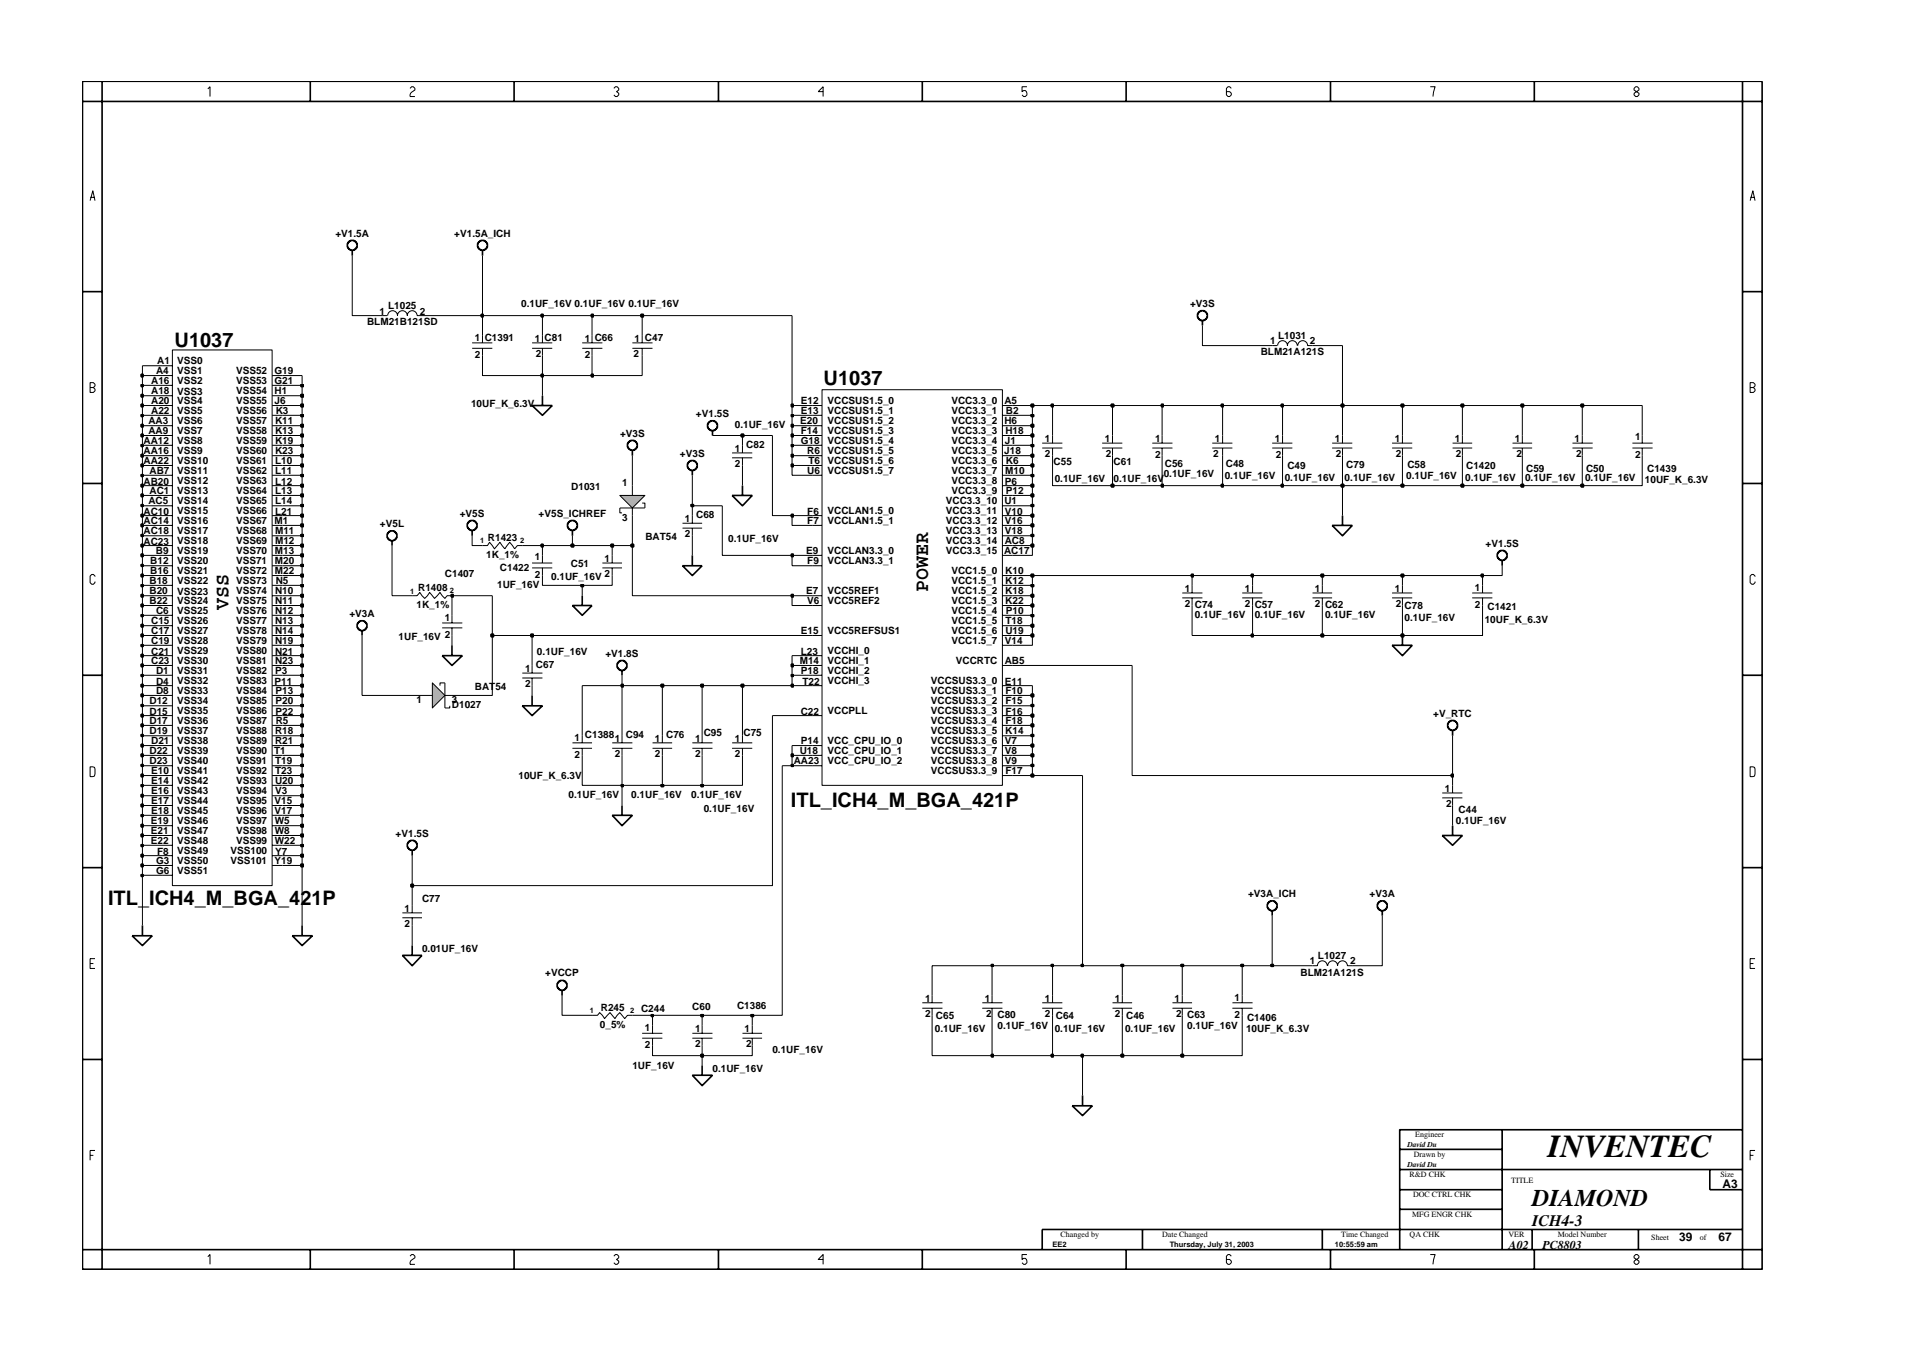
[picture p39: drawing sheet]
<svg xmlns="http://www.w3.org/2000/svg" width="297mm" height="210mm" viewBox="0 0 297 210" stroke-linecap="round" stroke-linejoin="round" font-family="sans-serif">
<defs><g id="words">
<text font-size="5" x="240.5" y="179.7">INVENTEC</text>
<text font-size="3.7" x="238" y="187.3">DIAMOND</text>
<g font-size="3.1">
<text x="27.1" y="53.9">U1037</text>
<text x="128" y="59.9">U1037</text>
<text x="35.5" y="94.8" transform="rotate(-90 35.5 94.8)">VSS</text>
<text x="144.2" y="92" transform="rotate(-90 144.2 92)">POWER</text>
<text x="122.9" y="125.3">ITL_ICH4_M_BGA_421P</text>
<text x="16.8" y="140.6">ITL_ICH4_M_BGA_421P</text>
</g>
<text font-size="2.5" x="238" y="190.4">ICH4-3</text>
<g font-size="1.9">
<text x="267.6" y="184.6">A3</text>
<text x="234.4" y="194.1">A02</text>
<text x="239.6" y="194.1">PC8803</text>
<text x="260.9" y="192.9">39</text>
<text x="267" y="192.9">67</text>
</g>
<g font-size="1.6">
<text x="52.1" y="36.8">+V1.5A</text>
<text x="70.6" y="36.8">+V1.5A_ICH</text>
<text x="81" y="47.7">0.1UF_16V 0.1UF_16V 0.1UF_16V</text>
<text x="184.9" y="47.7">+V3S</text>
<text x="57" y="50.6">BLM21B121SD</text>
<text x="59" y="48.9">1</text>
<text x="60.3" y="48">L1025</text>
<text x="65.2" y="48.9">2</text>
<text x="73.8" y="52.9">1 C1391</text>
<text x="83.1" y="53.1">1 C81</text>
<text x="90.9" y="53.1">1 C66</text>
<text x="98.6" y="53.1">1 C47</text>
<text x="197.3" y="53.5">1</text>
<text x="198.6" y="52.7">L1031</text>
<text x="203.5" y="53.5">2</text>
<text x="23.5" y="59.7">A16</text>
<text x="24.2" y="58.2">A4</text>
<text x="24.4" y="56.6">A1</text>
<text x="27.5" y="56.5">VSS0</text>
<text x="27.5" y="58.2">VSS1</text>
<text x="27.5" y="59.7">VSS2</text>
<text x="36.7" y="58.2">VSS52</text>
<text x="36.7" y="59.7">VSS53</text>
<text x="42.6" y="58.2">G19</text>
<text x="42.6" y="59.7">G21</text>
<text x="73.8" y="55.6">2</text>
<text x="83.3" y="55.5">2</text>
<text x="90.9" y="55.6">2</text>
<text x="98.4" y="55.5">2</text>
<text x="195.9" y="55.2">BLM21A121S</text>
<text x="23.1" y="65.9">AA3</text>
<text x="23.5" y="64.4">A22</text>
<text x="23.5" y="62.8">A20</text>
<text x="23.5" y="61.2">A18</text>
<text x="27.5" y="65.9">VSS6</text>
<text x="27.5" y="64.3">VSS5</text>
<text x="27.5" y="62.8">VSS4</text>
<text x="27.5" y="61.3">VSS3</text>
<text x="36.7" y="62.8">VSS55</text>
<text x="36.7" y="64.3">VSS56</text>
<text x="36.7" y="65.9">VSS57</text>
<text x="36.7" y="61.3">VSS54</text>
<text x="42.7" y="61.2">H1</text>
<text x="42.7" y="62.8">J6</text>
<text x="42.7" y="65.9">K11</text>
<text x="42.8" y="64.4">K3</text>
<text x="73.2" y="63.2">10UF_K_6.3V</text>
<text x="108.1" y="64.8">+V1.5S</text>
<text x="124.3" y="65.9">E20</text>
<text x="124.4" y="62.8">E12</text>
<text x="124.4" y="64.4">E13</text>
<text x="128.6" y="62.8">VCCSUS1.5_0</text>
<text x="128.6" y="64.3">VCCSUS1.5_1</text>
<text x="128.6" y="65.9">VCCSUS1.5_2</text>
<text x="147.8" y="65.9">VCC3.3_2</text>
<text x="147.8" y="62.8">VCC3.3_0</text>
<text x="147.8" y="64.3">VCC3.3_1</text>
<text x="156" y="65.9">H6</text>
<text x="156" y="62.8">A5</text>
<text x="156.3" y="64.4">B2</text>
<text x="22.3" y="70.5">AA16</text>
<text x="22.3" y="69">AA12</text>
<text x="23.1" y="67.5">AA9</text>
<text x="27.5" y="70.6">VSS9</text>
<text x="27.5" y="69">VSS8</text>
<text x="27.5" y="67.5">VSS7</text>
<text x="36.7" y="67.5">VSS58</text>
<text x="36.7" y="69">VSS59</text>
<text x="36.7" y="70.6">VSS60</text>
<text x="42.7" y="67.5">K13</text>
<text x="42.7" y="69">K19</text>
<text x="42.7" y="70.5">K23</text>
<text x="96.3" y="67.9">+V3S</text>
<text x="105.6" y="70.9">+V3S</text>
<text x="114.2" y="66.5">0.1UF_16V</text>
<text x="114.2" y="70.2">1</text>
<text x="115.9" y="69.6">C82</text>
<text x="124.4" y="67.5">F14</text>
<text x="124.4" y="69">G18</text>
<text x="125.4" y="70.5">R6</text>
<text x="128.6" y="67.5">VCCSUS1.5_3</text>
<text x="128.6" y="69">VCCSUS1.5_4</text>
<text x="128.6" y="70.6">VCCSUS1.5_5</text>
<text x="147.8" y="67.5">VCC3.3_3</text>
<text x="147.8" y="69">VCC3.3_4</text>
<text x="147.8" y="70.6">VCC3.3_5</text>
<text x="156" y="70.5">J18</text>
<text x="156.1" y="69">J1</text>
<text x="156.2" y="67.5">H18</text>
<text x="162.3" y="68.7">1</text>
<text x="162.3" y="71">2</text>
<text x="171.6" y="68.7">1</text>
<text x="171.8" y="71">2</text>
<text x="179.4" y="68.7">1</text>
<text x="179.4" y="71.1">2</text>
<text x="188.5" y="71">2</text>
<text x="188.8" y="68.7">1</text>
<text x="198.1" y="68.7">1</text>
<text x="198.2" y="71.1">2</text>
<text x="207.4" y="68.7">1</text>
<text x="207.5" y="71">2</text>
<text x="216.7" y="68.7">1</text>
<text x="216.9" y="71">2</text>
<text x="226" y="68.7">1</text>
<text x="226.2" y="71">2</text>
<text x="235.3" y="68.7">1</text>
<text x="235.6" y="71">2</text>
<text x="244.6" y="68.7">1</text>
<text x="244.9" y="71">2</text>
<text x="254" y="68.4">1</text>
<text x="254" y="71.1">2</text>
<text x="22.3" y="72.2">AA22</text>
<text x="22.3" y="75.3">AB20</text>
<text x="23.2" y="73.7">AB7</text>
<text x="23.2" y="76.8">AC1</text>
<text x="27.5" y="72.1">VSS10</text>
<text x="27.5" y="73.7">VSS11</text>
<text x="27.5" y="75.3">VSS12</text>
<text x="27.5" y="76.8">VSS13</text>
<text x="36.7" y="72.1">VSS61</text>
<text x="36.7" y="73.7">VSS62</text>
<text x="36.7" y="75.3">VSS63</text>
<text x="36.7" y="76.8">VSS64</text>
<text x="42.7" y="72.2">L10</text>
<text x="42.7" y="73.7">L11</text>
<text x="42.7" y="75.3">L12</text>
<text x="42.7" y="76.8">L13</text>
<text x="88.8" y="76.2">D1031</text>
<text x="96.6" y="75.5">1</text>
<text x="114.2" y="72.5">2</text>
<text x="125.4" y="73.7">U6</text>
<text x="125.6" y="72.2">T6</text>
<text x="128.6" y="72.1">VCCSUS1.5_6</text>
<text x="128.6" y="73.7">VCCSUS1.5_7</text>
<text x="147.8" y="72.1">VCC3.3_6</text>
<text x="147.8" y="73.7">VCC3.3_7</text>
<text x="147.8" y="75.3">VCC3.3_8</text>
<text x="147.8" y="76.8">VCC3.3_9</text>
<text x="156.1" y="75.3">P6</text>
<text x="156.2" y="73.7">M10</text>
<text x="156.3" y="76.8">P12</text>
<text x="156.3" y="72.2">K6</text>
<text x="163.7" y="72.3">C55</text>
<text x="163.9" y="74.9">0.1UF_16V</text>
<text x="173" y="74.9">0.1UF_16V</text>
<text x="173" y="72.3">C61</text>
<text x="180.8" y="74.1">0.1UF_16V</text>
<text x="181" y="72.5">C56</text>
<text x="190.3" y="74.4">0.1UF_16V</text>
<text x="190.4" y="72.5">C48</text>
<text x="199.6" y="74.7">0.1UF_16V</text>
<text x="200" y="72.9">C49</text>
<text x="208.9" y="74.7">0.1UF_16V</text>
<text x="209.2" y="72.7">C79</text>
<text x="218.5" y="74.4">0.1UF_16V</text>
<text x="218.6" y="72.7">C58</text>
<text x="227.6" y="74.7">0.1UF_16V</text>
<text x="227.8" y="72.9">C1420</text>
<text x="236.9" y="74.7">0.1UF_16V</text>
<text x="237.1" y="73.3">C59</text>
<text x="246.2" y="74.7">0.1UF_16V</text>
<text x="246.4" y="73.3">C50</text>
<text x="255.6" y="75">10UF_K_6.3V</text>
<text x="255.9" y="73.3">C1439</text>
<text x="22.3" y="81.5">AC14</text>
<text x="22.3" y="83">AC18</text>
<text x="22.3" y="79.9">AC10</text>
<text x="23.1" y="78.3">AC5</text>
<text x="27.5" y="79.9">VSS15</text>
<text x="27.5" y="81.4">VSS16</text>
<text x="27.5" y="83">VSS17</text>
<text x="27.5" y="78.3">VSS14</text>
<text x="36.7" y="78.3">VSS65</text>
<text x="36.7" y="79.9">VSS66</text>
<text x="36.7" y="81.4">VSS67</text>
<text x="36.7" y="83">VSS68</text>
<text x="42.7" y="81.5">M1</text>
<text x="42.7" y="83">M11</text>
<text x="42.7" y="78.3">L14</text>
<text x="42.7" y="79.9">L21</text>
<text x="59" y="81.9">+V5L</text>
<text x="71.4" y="80.3">+V5S</text>
<text x="83.7" y="80.3">+V5S_ICHREF</text>
<text x="96.6" y="80.9">3</text>
<text x="100.3" y="84">BAT54</text>
<text x="106.4" y="81">1</text>
<text x="106.4" y="83.4">2</text>
<text x="108.1" y="80.4">C68</text>
<text x="125.4" y="79.9">F6</text>
<text x="125.4" y="81.5">F7</text>
<text x="128.6" y="79.9">VCCLAN1.5_0</text>
<text x="128.6" y="81.4">VCCLAN1.5_1</text>
<text x="146.9" y="78.3">VCC3.3_10</text>
<text x="146.9" y="79.9">VCC3.3_11</text>
<text x="146.9" y="81.4">VCC3.3_12</text>
<text x="146.9" y="83">VCC3.3_13</text>
<text x="156" y="78.3">U1</text>
<text x="156.1" y="79.9">V10</text>
<text x="156.1" y="81.5">V16</text>
<text x="156.1" y="83">V18</text>
<text x="22.3" y="84.6">AC23</text>
<text x="23.3" y="87.6">B12</text>
<text x="23.3" y="89.3">B16</text>
<text x="24.2" y="86.1">B9</text>
<text x="27.5" y="84.6">VSS18</text>
<text x="27.5" y="86.1">VSS19</text>
<text x="27.5" y="87.6">VSS20</text>
<text x="27.5" y="89.2">VSS21</text>
<text x="36.7" y="84.6">VSS69</text>
<text x="36.7" y="86.1">VSS70</text>
<text x="36.7" y="87.6">VSS71</text>
<text x="36.7" y="89.2">VSS72</text>
<text x="42.7" y="86.1">M13</text>
<text x="42.7" y="87.6">M20</text>
<text x="42.7" y="89.3">M22</text>
<text x="42.7" y="84.6">M12</text>
<text x="69.1" y="89.6">C1407</text>
<text x="75.5" y="86.7">1K_1%</text>
<text x="75.8" y="84">R1423</text>
<text x="77.7" y="88.7">C1422</text>
<text x="83.1" y="87.1">1</text>
<text x="83.1" y="89.8">2</text>
<text x="88.7" y="88.1">C51</text>
<text x="93.9" y="87.3">1</text>
<text x="93.9" y="89.6">2</text>
<text x="113.1" y="84.2">0.1UF_16V</text>
<text x="125.3" y="86.1">E9</text>
<text x="125.4" y="87.6">F9</text>
<text x="128.6" y="86.1">VCCLAN3.3_0</text>
<text x="128.6" y="87.6">VCCLAN3.3_1</text>
<text x="146.9" y="86.1">VCC3.3_15</text>
<text x="146.9" y="84.6">VCC3.3_14</text>
<text x="147.8" y="89.2">VCC1.5_0</text>
<text x="156" y="86.1">AC17</text>
<text x="156.1" y="84.6">AC8</text>
<text x="156.2" y="89.3">K10</text>
<text x="230.8" y="84.9">+V1.5S</text>
<text x="23.2" y="90.8">B18</text>
<text x="23.2" y="92.3">B20</text>
<text x="23.2" y="93.9">B22</text>
<text x="24.2" y="95.4">C6</text>
<text x="27.5" y="90.8">VSS22</text>
<text x="27.5" y="92.4">VSS23</text>
<text x="27.5" y="93.9">VSS24</text>
<text x="27.5" y="95.4">VSS25</text>
<text x="36.7" y="92.4">VSS74</text>
<text x="36.7" y="93.9">VSS75</text>
<text x="36.7" y="95.4">VSS76</text>
<text x="36.7" y="90.8">VSS73</text>
<text x="42.7" y="92.3">N10</text>
<text x="42.7" y="93.9">N11</text>
<text x="42.7" y="95.4">N12</text>
<text x="42.8" y="90.8">N5</text>
<text x="54.3" y="95.8">+V3A</text>
<text x="64.7" y="94.5">1K_1%</text>
<text x="65" y="91.8">R1408</text>
<text x="77.2" y="91.4">1UF_16V</text>
<text x="85.6" y="90.2">0.1UF_16V</text>
<text x="125.3" y="92.3">E7</text>
<text x="125.4" y="93.9">V6</text>
<text x="128.6" y="93.9">VCC5REF2</text>
<text x="128.6" y="92.4">VCC5REF1</text>
<text x="147.8" y="90.8">VCC1.5_1</text>
<text x="147.8" y="92.4">VCC1.5_2</text>
<text x="147.8" y="93.9">VCC1.5_3</text>
<text x="147.8" y="95.4">VCC1.5_4</text>
<text x="156.2" y="90.8">K12</text>
<text x="156.2" y="92.3">K18</text>
<text x="156.2" y="93.9">K22</text>
<text x="156.3" y="95.4">P10</text>
<text x="184.1" y="92">1</text>
<text x="184.1" y="94.2">2</text>
<text x="185.6" y="94.5">C74</text>
<text x="193.4" y="92">1</text>
<text x="193.4" y="94.2">2</text>
<text x="194.9" y="94.5">C57</text>
<text x="204.2" y="92">1</text>
<text x="204.2" y="94.2">2</text>
<text x="205.9" y="94.5">C62</text>
<text x="216.7" y="92">1</text>
<text x="216.9" y="94.2">2</text>
<text x="218.2" y="94.7">C78</text>
<text x="229.1" y="91.8">1</text>
<text x="229.1" y="94.5">2</text>
<text x="231.1" y="94.8">C1421</text>
<text x="23.5" y="97">C15</text>
<text x="23.5" y="98.6">C17</text>
<text x="23.5" y="100.1">C19</text>
<text x="23.5" y="101.7">C21</text>
<text x="27.5" y="97">VSS26</text>
<text x="27.5" y="98.5">VSS27</text>
<text x="27.5" y="100.1">VSS28</text>
<text x="27.5" y="101.7">VSS29</text>
<text x="36.7" y="97">VSS77</text>
<text x="36.7" y="98.5">VSS78</text>
<text x="36.7" y="100.1">VSS79</text>
<text x="36.7" y="101.7">VSS80</text>
<text x="42.7" y="97">N13</text>
<text x="42.7" y="98.6">N14</text>
<text x="42.7" y="100.1">N19</text>
<text x="42.7" y="101.7">N21</text>
<text x="61.9" y="99.5">1UF_16V 2</text>
<text x="69.1" y="96.4">1</text>
<text x="83.4" y="101.7">0.1UF_16V</text>
<text x="124.4" y="101.7">L23</text>
<text x="124.4" y="98.6">E15</text>
<text x="128.6" y="98.5">VCC5REFSUS1</text>
<text x="128.6" y="101.7">VCCHI_0</text>
<text x="147.8" y="97">VCC1.5_5</text>
<text x="147.8" y="98.5">VCC1.5_6</text>
<text x="147.8" y="100.1">VCC1.5_7</text>
<text x="156.1" y="100.1">V14</text>
<text x="156.2" y="98.6">U19</text>
<text x="156.2" y="97">T18</text>
<text x="185.6" y="96">0.1UF_16V</text>
<text x="194.9" y="96">0.1UF_16V</text>
<text x="205.9" y="96">0.1UF_16V</text>
<text x="218.2" y="96.4">0.1UF_16V</text>
<text x="230.7" y="96.8">10UF_K_6.3V</text>
<text x="23.5" y="103.2">C23</text>
<text x="24.2" y="104.7">D1</text>
<text x="24.2" y="106.4">D4</text>
<text x="24.2" y="107.9">D8</text>
<text x="27.5" y="103.2">VSS30</text>
<text x="27.5" y="104.7">VSS31</text>
<text x="27.5" y="106.3">VSS32</text>
<text x="27.5" y="107.9">VSS33</text>
<text x="36.7" y="107.9">VSS84</text>
<text x="36.7" y="103.2">VSS81</text>
<text x="36.7" y="104.7">VSS82</text>
<text x="36.7" y="106.3">VSS83</text>
<text x="42.6" y="106.4">P11</text>
<text x="42.7" y="103.2">N23</text>
<text x="42.7" y="104.7">P3</text>
<text x="42.8" y="107.9">P13</text>
<text x="73.8" y="107.2">BAT54</text>
<text x="81.6" y="104.4">1</text>
<text x="81.6" y="106.7">2</text>
<text x="83.3" y="103.8">C67</text>
<text x="94.1" y="102">+V1.8S</text>
<text x="124.2" y="103.2">M14</text>
<text x="124.4" y="104.7">P18</text>
<text x="124.7" y="106.4">T22</text>
<text x="128.6" y="103.2">VCCHI_1</text>
<text x="128.6" y="104.7">VCCHI_2</text>
<text x="128.6" y="106.3">VCCHI_3</text>
<text x="144.6" y="106.3">VCCSUS3.3_0</text>
<text x="144.6" y="107.9">VCCSUS3.3_1</text>
<text x="148.5" y="103.2">VCCRTC</text>
<text x="156.1" y="103.2">AB5</text>
<text x="156.1" y="106.4">E11</text>
<text x="156.2" y="107.9">F10</text>
<text x="23.2" y="112.5">D17</text>
<text x="23.2" y="109.4">D12</text>
<text x="23.2" y="111">D15</text>
<text x="27.5" y="111">VSS35</text>
<text x="27.5" y="112.5">VSS36</text>
<text x="27.5" y="109.4">VSS34</text>
<text x="36.7" y="109.4">VSS85</text>
<text x="36.7" y="111">VSS86</text>
<text x="36.7" y="112.5">VSS87</text>
<text x="42.8" y="109.4">P20</text>
<text x="42.8" y="111">P22</text>
<text x="42.8" y="112.5">R5</text>
<text x="64.7" y="109.2">1</text>
<text x="70.2" y="109.2">3</text>
<text x="70.2" y="110">D1027</text>
<text x="124.4" y="111">C22</text>
<text x="128.6" y="111">VCCPLL</text>
<text x="144.6" y="109.4">VCCSUS3.3_2</text>
<text x="144.6" y="111">VCCSUS3.3_3</text>
<text x="144.6" y="112.5">VCCSUS3.3_4</text>
<text x="156.2" y="109.4">F15</text>
<text x="156.2" y="111">F16</text>
<text x="156.2" y="112.5">F18</text>
<text x="222.7" y="111.3">+V_RTC</text>
<text x="23.2" y="114.1">D19</text>
<text x="23.2" y="117.2">D22</text>
<text x="23.2" y="118.7">D23</text>
<text x="23.5" y="115.7">D21</text>
<text x="27.5" y="114">VSS37</text>
<text x="27.5" y="115.6">VSS38</text>
<text x="27.5" y="117.2">VSS39</text>
<text x="27.5" y="118.7">VSS40</text>
<text x="36.7" y="114">VSS88</text>
<text x="36.7" y="115.6">VSS89</text>
<text x="36.7" y="117.2">VSS90</text>
<text x="36.7" y="118.7">VSS91</text>
<text x="42.6" y="117.2">T1</text>
<text x="42.7" y="114.1">R18</text>
<text x="42.7" y="115.7">R21</text>
<text x="42.7" y="118.7">T19</text>
<text x="89.3" y="115.1">1</text>
<text x="89.3" y="117.8">2</text>
<text x="90.9" y="114.7">C1388</text>
<text x="95.5" y="115.2">1</text>
<text x="95.5" y="117.6">2</text>
<text x="97.2" y="114.7">C94</text>
<text x="101.7" y="115.2">1</text>
<text x="101.7" y="117.6">2</text>
<text x="103.5" y="114.7">C76</text>
<text x="108" y="115.2">1</text>
<text x="108" y="117.6">2</text>
<text x="109.3" y="114.3">C95</text>
<text x="114.2" y="115.2">1</text>
<text x="114.2" y="117.6">2</text>
<text x="115.5" y="114.3">C75</text>
<text x="123.3" y="118.7">AA23</text>
<text x="124.2" y="117.2">U18</text>
<text x="124.4" y="115.7">P14</text>
<text x="128.6" y="118.7">VCC_CPU_IO_2</text>
<text x="128.6" y="115.6">VCC_CPU_IO_0</text>
<text x="128.6" y="117.2">VCC_CPU_IO_1</text>
<text x="144.6" y="114">VCCSUS3.3_5</text>
<text x="144.6" y="115.6">VCCSUS3.3_6</text>
<text x="144.6" y="117.2">VCCSUS3.3_7</text>
<text x="144.6" y="118.7">VCCSUS3.3_8</text>
<text x="156.1" y="115.7">V7</text>
<text x="156.1" y="117.2">V8</text>
<text x="156.1" y="118.7">V9</text>
<text x="156.2" y="114.1">K14</text>
<text x="23.5" y="120.3">E10</text>
<text x="23.5" y="121.9">E14</text>
<text x="23.5" y="123.4">E16</text>
<text x="23.5" y="125">E17</text>
<text x="27.5" y="120.3">VSS41</text>
<text x="27.5" y="121.8">VSS42</text>
<text x="27.5" y="123.4">VSS43</text>
<text x="27.5" y="125">VSS44</text>
<text x="36.7" y="123.4">VSS94</text>
<text x="36.7" y="125">VSS95</text>
<text x="36.7" y="120.3">VSS92</text>
<text x="36.7" y="121.8">VSS93</text>
<text x="42.6" y="125">V15</text>
<text x="42.7" y="121.9">U20</text>
<text x="42.7" y="120.3">T23</text>
<text x="42.7" y="123.4">V3</text>
<text x="80.5" y="121.1">10UF_K_6.3V</text>
<text x="88.3" y="124">0.1UF_16V</text>
<text x="98.1" y="124">0.1UF_16V</text>
<text x="107.4" y="124">0.1UF_16V</text>
<text x="144.6" y="120.3">VCCSUS3.3_9</text>
<text x="156.2" y="120.3">F17</text>
<text x="224.5" y="123">1</text>
<text x="224.6" y="125.3">2</text>
<text x="23.4" y="128">E19</text>
<text x="23.4" y="129.6">E21</text>
<text x="23.4" y="131.2">E22</text>
<text x="23.5" y="126.5">E18</text>
<text x="27.5" y="126.5">VSS45</text>
<text x="27.5" y="128.1">VSS46</text>
<text x="27.5" y="129.6">VSS47</text>
<text x="27.5" y="131.1">VSS48</text>
<text x="36.7" y="126.5">VSS96</text>
<text x="36.7" y="128.1">VSS97</text>
<text x="36.7" y="129.6">VSS98</text>
<text x="36.7" y="131.1">VSS99</text>
<text x="42.6" y="126.5">V17</text>
<text x="42.7" y="128">W5</text>
<text x="42.7" y="129.6">W8</text>
<text x="42.7" y="131.2">W22</text>
<text x="61.5" y="130">+V1.5S</text>
<text x="109.3" y="126.2">0.1UF_16V</text>
<text x="226.2" y="128">0.1UF_16V</text>
<text x="226.6" y="126.3">C44</text>
<text x="24.2" y="134.3">G3</text>
<text x="24.2" y="135.8">G6</text>
<text x="24.4" y="132.8">F8</text>
<text x="27.5" y="132.8">VSS49</text>
<text x="27.5" y="134.3">VSS50</text>
<text x="27.5" y="135.8">VSS51</text>
<text x="35.8" y="132.8">VSS100</text>
<text x="35.8" y="134.3">VSS101</text>
<text x="42.6" y="134.3">Y19</text>
<text x="42.7" y="132.8">Y7</text>
<text x="62.9" y="141.7">1</text>
<text x="65.6" y="140.1">C77</text>
<text x="193.9" y="139.4">+V3A_ICH</text>
<text x="212.8" y="139.4">+V3A</text>
<text x="62.9" y="144">2</text>
<text x="65.6" y="147.8">0.01UF_16V</text>
<text x="203.5" y="149.8">1</text>
<text x="204.8" y="149">L1027</text>
<text x="209.7" y="149.8">2</text>
<text x="84.7" y="151.7">+VCCP</text>
<text x="143.7" y="155.6">1</text>
<text x="153" y="155.6">1</text>
<text x="162.3" y="155.6">1</text>
<text x="173.2" y="155.6">1</text>
<text x="182.5" y="155.6">1</text>
<text x="191.8" y="155.5">1</text>
<text x="202" y="151.6">BLM21A121S</text>
<text x="93.2" y="159.8">0_5%</text>
<text x="93.3" y="157.1">R245</text>
<text x="99.6" y="157.2">C244</text>
<text x="100.2" y="160.1">1</text>
<text x="107.6" y="157">C60</text>
<text x="108" y="160.3">1</text>
<text x="114.5" y="156.8">C1386</text>
<text x="115.7" y="160.3">1</text>
<text x="143.7" y="158">2</text>
<text x="145.2" y="160.3">0.1UF_16V</text>
<text x="145.4" y="158.3">C65</text>
<text x="153.2" y="158">2</text>
<text x="155" y="158.2">C80</text>
<text x="155" y="159.9">0.1UF_16V</text>
<text x="162.3" y="158">2</text>
<text x="163.9" y="160.3">0.1UF_16V</text>
<text x="164" y="158.3">C64</text>
<text x="173.2" y="158">2</text>
<text x="174.8" y="160.3">0.1UF_16V</text>
<text x="174.9" y="158.3">C46</text>
<text x="182.7" y="158">2</text>
<text x="184.4" y="159.9">0.1UF_16V</text>
<text x="184.4" y="158.2">C63</text>
<text x="191.8" y="158.2">2</text>
<text x="193.6" y="160.3">10UF_K_6.3V</text>
<text x="193.7" y="158.6">C1406</text>
<text x="98.2" y="166.1">1UF_16V</text>
<text x="100.2" y="162.8">2</text>
<text x="108" y="162.7">2</text>
<text x="110.7" y="166.6">0.1UF_16V</text>
<text x="115.9" y="162.7">2</text>
<text x="120" y="163.6">0.1UF_16V</text>
</g>
<g font-size="1.2">
<text x="74.6" y="84.4">1</text>
<text x="80.8" y="84.3">2</text>
<text x="63.7" y="92.2">1</text>
<text x="69.9" y="92.1">2</text>
<text x="91.6" y="157.4">1</text>
<text x="97.9" y="157.4">2</text>
<text x="218.6" y="178.2">David Du</text>
<text x="219.6" y="179.8">Drawn by</text>
<text x="219.9" y="176.7">Engineer</text>
<text x="218.6" y="181.3">David Du</text>
<text x="219" y="182.9">R&amp;D CHK</text>
<text x="234.8" y="183.8">TITLE</text>
<text x="267.3" y="182.9">Size</text>
<text x="219.4" y="189.2">MFG ENGR CHK</text>
<text x="219.5" y="186">DOC CTRL CHK</text>
<text x="163.5" y="193.7">EE2</text>
<text x="164.8" y="192.2">Changed by</text>
<text x="180.6" y="192.2">Date Changed</text>
<text x="181.7" y="193.7">Thursday, July 31, 2003</text>
<text x="207.4" y="193.7">10:55:59 am</text>
<text x="208.4" y="192.2">Time Changed</text>
<text x="219" y="192.2">QA CHK</text>
<text x="234.3" y="192.2">VER</text>
<text x="242" y="192.2">Model Number</text>
<text x="256.5" y="192.7">Sheet</text>
<text x="264.1" y="192.7">of</text>
</g>
</g></defs>
<path d="M96.3 78.9h3.9M98.2 75.5v1.5M98.2 78.9v1.2M109.1 159.4v1.1M107.6 160.5h3.1M107.6 161.3h3.1M109.1 161.3v1.1" fill="none" stroke="#000" stroke-width=".16"/>
<path d="M96.3 77h3.9l-2 1.9z" fill-rule="evenodd" fill="#b3b3b3" stroke="#000" stroke-width=".16"/>
<g fill="none" stroke="#000" stroke-width=".16">
<path d="M73.3 53.3h3.2M73.3 54.1h3.2M75 52.2v1.1M75 54.1v1.1M82.7 53.3h3.1M82.7 54.1h3.1M84.3 52.2v1.1M84.3 54.1v1.1M90.5 53.3h3.1M90.5 54.1h3.1M92 52.2v1.1M92 54.1v1.1"/>
<path d="M96.3 78.9v.8h.3M99.8 78.2h.4v.7M82.7 87.5h3.1M82.7 88.2h3.1M84.3 86.3v1.2M84.3 88.2v1.2M93.6 87.5h3M93.6 88.2h3M95.1 86.3v1.2M95.1 88.2v1.2M65.6 108h1.6M69.1 108h1.1"/>
<path d="M69.1 106.1v3.9M62.5 141.8h3.1M62.5 142.6h3.1M64 140.7v1.1M64 142.6v1.2M116.9 159.4v1.1M182.1 155.8h3.1M182.1 156.6h3.1M183.7 154.7v1.1M183.7 156.6v1.1M115.3 160.5h3.1M115.3 161.3h3.1"/>
<path d="M116.9 161.3v1.1"/>
</g>
<path d="M82.7 63h3.1l-1.5 1.5zM84.3 61.5v1.5M110.2 65.5h.1a.55 .55 0 0 1 .9 .1l.2 .3v.7l-.5 .3h-.5l-.5-.5v-.5zM110.7 66.9v.8M88.9 94.1h3.1l-1.5 1.5zM90.5 92.6v1.5M62.5 148.4h3.1l-1.6 1.6zM64 146.9v1.5" fill="none" stroke="#000" stroke-width=".25"/>
<path d="M67.2 106.1l1.9 1.9-1.9 2z" fill-rule="evenodd" fill="#b3b3b3" stroke="#000" stroke-width=".16"/>
<g fill="none" stroke="#000" stroke-width=".16">
<path d="M25.2 59.9h1.6M25.2 58.3h1.6M25.2 56.8h1.6M26.8 54.4h15.5v83.2h-15.5zM42.3 59.9h1.6M42.3 58.3h1.6M59.4 49h.7M60.2 49a.76 .76 0 0 1 .8-.7 .76 .76 0 0 1 .8 .7 .76 .76 0 0 1 .7-.7 .76 .76 0 0 1 .8 .7 .76 .76 0 0 1 .7-.7 .76 .76 0 0 1 .8 .7h.8M98.2 53.3h3.2M98.2 54.1h3.2M99.8 52.2v1.1M99.8 54.1v1.1"/>
<path d="M197.6 53.7h.8M198.5 53.7a.76 .76 0 0 1 .7-.8 .76 .76 0 0 1 .8 .8 .76 .76 0 0 1 .8-.8 .76 .76 0 0 1 .7 .8M201.6 53.7a.76 .76 0 0 1 .8-.8 .76 .76 0 0 1 .7 .8h.8M25.2 66.1h1.6M25.2 67.7h1.6M25.2 70.8h1.6M25.2 69.2h1.6M25.2 61.5h1.6M25.2 64.5h1.6M25.2 63h1.6M25.2 72.3h1.6M25.2 73.8h1.6"/>
<path d="M25.2 77h1.6M25.2 75.5h1.6M25.2 78.6h1.6M42.3 66.1h1.6M42.3 67.7h1.6M42.3 70.8h1.6M42.3 69.2h1.6M42.3 61.5h1.6M42.3 64.5h1.6M42.3 63h1.6M42.3 72.3h1.6M42.3 73.8h1.6"/>
<path d="M42.3 77h1.6M42.3 75.5h1.6M42.3 78.6h1.6M113.7 70.4h3.2M113.7 71.1h3.2M115.3 69.2v1.2M115.3 71.1v1.2M126.2 66.1h1.5M126.2 67.7h1.5M126.2 70.8h1.5M126.2 69.2h1.5M126.2 64.5h1.5"/>
<path d="M126.2 63h1.5M126.2 72.3h1.5M126.2 73.8h1.5M127.7 60.6h28v61.4h-28zM155.7 66.1h1.6M155.7 67.7h1.6M155.7 70.8h1.6M155.7 69.2h1.6M155.7 64.5h1.6M155.7 63h1.6M155.7 72.3h1.6M155.7 73.8h1.6"/>
<path d="M155.7 77h1.6M155.7 75.5h1.6M155.7 78.6h1.6M161.9 68.8h3.1M161.9 69.6h3.1M163.5 67.7v1.1M163.5 69.6v1.2M171.2 68.8h3.2M171.2 69.6h3.2M172.8 67.7v1.1M172.8 69.6v1.2M179 68.8h3.1"/>
<path d="M179 69.6h3.1M180.5 67.7v1.1M180.5 69.6v1.2M188.3 68.8h3.2M188.3 69.6h3.2M189.9 67.7v1.1M189.9 69.6v1.2M197.6 68.8h3.2M197.6 69.6h3.2M199.2 67.7v1.1M199.2 69.6v1.2M207 68.8h3.1"/>
<path d="M207 69.6h3.1M208.6 67.7v1.1M208.6 69.6v1.2M216.3 68.8h3.1M216.3 69.6h3.1M217.9 67.7v1.1M217.9 69.6v1.2M225.7 68.8h3M225.7 69.6h3M227.2 67.7v1.1M227.2 69.6v1.2M235 68.8h3"/>
<path d="M235 69.6h3M236.5 67.7v1.1M236.5 69.6v1.2M244.3 68.8h3.1M244.3 69.6h3.1M245.8 67.7v1.1M245.8 69.6v1.2M253.6 68.8h3.1M253.6 69.6h3.1M255.1 67.7v1.1M255.1 69.6v1.2M25.2 97.2h1.6"/>
<path d="M25.2 98.7h1.6M25.2 86.3h1.6M25.2 87.9h1.6M25.2 89.4h1.6M25.2 90.9h1.6M25.2 80.1h1.6M25.2 81.6h1.6M25.2 83.2h1.6M25.2 94.1h1.6M25.2 95.6h1.6M25.2 84.8h1.6M25.2 92.6h1.6"/>
<path d="M42.3 97.2h1.6M42.3 98.7h1.6M42.3 86.3h1.6M42.3 87.9h1.6M42.3 89.4h1.6M42.3 90.9h1.6M42.3 80.1h1.6M42.3 81.6h1.6M42.3 83.2h1.6M42.3 94.1h1.6M42.3 95.6h1.6M42.3 84.8h1.6"/>
<path d="M42.3 92.6h1.6M64 92.6h.8l.4-.6 .8 1 .7-1 .8 1 .9-1 .7 1 .4-.4h.7M68.7 96.8h3.1M68.7 97.6h3.1M70.2 95.6v1.2M70.2 97.6v1.1M75 84.8h.7l.4-.5 .7 1 .9-1 .7 1 .8-1 .8 1 .4-.5h.7M106 81.3h3.1M106 82.1h3.1M107.6 80.1v1.2M107.6 82.1v1.1M126.2 98.7h1.5"/>
<path d="M126.2 86.3h1.5M126.2 87.9h1.5M126.2 80.1h1.5M126.2 81.6h1.5M126.2 94.1h1.5M126.2 92.6h1.5M155.7 97.2h1.6M155.7 98.7h1.6M155.7 86.3h1.6M155.7 89.4h1.6M155.7 90.9h1.6M155.7 80.1h1.6"/>
<path d="M155.7 81.6h1.6M155.7 83.2h1.6M155.7 94.1h1.6M155.7 95.6h1.6M155.7 84.8h1.6M155.7 92.6h1.6M183.7 92.1h3.1M183.7 92.9h3.1M185.2 90.9v1.2M185.2 92.9v1.2M193 92.1h3.1M193 92.9h3.1"/>
<path d="M194.6 90.9v1.2M194.6 92.9v1.2M203.9 92.1h3.1M203.9 92.9h3.1M205.4 90.9v1.2M205.4 92.9v1.2M216.3 92.1h3.1M216.3 92.9h3.1M217.9 90.9v1.2M217.9 92.9v1.2M228.7 92.1h3.1M228.7 92.9h3.1"/>
<path d="M230.3 90.9v1.2M230.3 92.9v1.2M25.2 119h1.6M25.2 117.4h1.6M25.2 100.3h1.6M25.2 101.9h1.6M25.2 103.4h1.6M25.2 106.5h1.6M25.2 108h1.6M25.2 104.9h1.6M25.2 109.7h1.6M25.2 112.7h1.6"/>
<path d="M25.2 114.3h1.6M25.2 111.2h1.6M25.2 115.8h1.6M42.3 119h1.6M42.3 117.4h1.6M42.3 100.3h1.6M42.3 101.9h1.6M42.3 103.4h1.6M42.3 106.5h1.6M42.3 108h1.6M42.3 104.9h1.6M42.3 109.7h1.6"/>
<path d="M42.3 112.7h1.6M42.3 114.3h1.6M42.3 111.2h1.6M42.3 115.8h1.6M69.1 106.1h-.7v.4M69.9 109.7v.3h-.8M81.1 104.6h3.2M81.1 105.3h3.2M82.7 103.4v1.2M82.7 105.3v1.2M88.9 115.4h3.1M88.9 116.3h3.1"/>
<path d="M90.5 114.3v1.1M90.5 116.3v1.1M95.1 115.4h3.1M95.1 116.3h3.1M96.6 114.3v1.1M96.6 116.3v1.1M101.4 115.4h3M101.4 116.3h3M102.9 114.3v1.1M102.9 116.3v1.1M107.6 115.4h3.1M107.6 116.3h3.1"/>
<path d="M109.1 114.3v1.1M109.1 116.3v1.1M113.7 115.4h3.2M113.7 116.3h3.2M115.3 114.3v1.1M115.3 116.3v1.1M126.2 119h1.5M126.2 117.4h1.5M126.2 101.9h1.5M126.2 103.4h1.5M126.2 106.5h1.5M126.2 104.9h1.5"/>
<path d="M126.2 111.2h1.5M126.2 115.8h1.5M155.7 119h1.6M155.7 117.4h1.6M155.7 100.3h1.6M155.7 103.4h1.6M155.7 106.5h1.6M155.7 108h1.6M155.7 109.7h1.6M155.7 112.7h1.6M155.7 114.3h1.6M155.7 111.2h1.6"/>
<path d="M155.7 115.8h1.6M25.2 122h1.6M25.2 123.6h1.6M25.2 125.2h1.6M25.2 120.5h1.6M25.2 126.7h1.6M25.2 134.5h1.6M25.2 128.3h1.6M25.2 129.8h1.6M25.2 131.3h1.6M25.2 132.9h1.6M25.2 136h1.6"/>
<path d="M42.3 122h1.6M42.3 123.6h1.6M42.3 125.2h1.6M42.3 120.5h1.6M42.3 126.7h1.6M42.3 134.5h1.6M42.3 128.3h1.6M42.3 129.8h1.6M42.3 131.3h1.6M42.3 132.9h1.6M155.7 120.5h1.6M224.1 123.2h3.1"/>
<path d="M224.1 124h3.1M225.7 122v1.2M225.7 124v1.2M92 157.7h.8l.4-.4 .7 1 .9-1 .7 1 .8-1 .8 1 .4-.6h.7M101.4 159.4v1.1M143.3 155.8h3.1M143.3 156.6h3.1M144.8 154.7v1.1M144.8 156.6v1.1M152.6 155.8h3.1M152.6 156.6h3.1M154.1 154.7v1.1"/>
<path d="M154.1 156.6v1.1M161.9 155.8h3.1M161.9 156.6h3.1M163.5 154.7v1.1M163.5 156.6v1.1M172.8 155.8h3.1M172.8 156.6h3.1M174.4 154.7v1.1M174.4 156.6v1.1M191.5 155.8h3.1M191.5 156.6h3.1M193 154.7v1.1"/>
<path d="M193 156.6v1.1M203.9 150h.8a.76 .76 0 0 1 .7-.7 .76 .76 0 0 1 .8 .7M206.3 150a.76 .76 0 0 1 .7-.7 .76 .76 0 0 1 .8 .7 .76 .76 0 0 1 .8-.7 .76 .76 0 0 1 .7 .7h.8M99.8 160.5h3.1M99.8 161.3h3.1M101.4 161.3v2.7h7.7v1.5M168.2 164v6.2"/>
</g>
<g fill="none" stroke="#000" stroke-width=".25">
<path d="M54.2 37.5h.1a.55 .55 0 0 1 .9 .1l.3 .3-.1 .6-.4 .4h-.5l-.5-.5v-.5zM54.7 39v.7M74.5 37.5a.55 .55 0 0 1 1 .1l.2 .3-.1 .6-.4 .4h-.5l-.5-.5v-.5zM75 39v.7M186.1 48.6l.3-.2a.55 .55 0 0 1 .9 .1l.3 .3v.5l-.5 .5h-.6l-.4-.3-.1-.2zM186.8 49.8v.8M97.6 68.7l.2-.1a.55 .55 0 0 1 .9 .1l.3 .2v.5l-.5 .5h-.5l-.4-.3-.1-.7zM98.2 70v.8M107.1 71.6h.7l.4 .3 .1 .7-.3 .4-.7 .1-.4-.4-.1-.6zM107.6 73.1v.7M113.7 77h3.2l-1.6 1.6zM115.3 75.5v1.5"/>
<path d="M55.6 96.8l.2-.2a.55 .55 0 0 1 1 .1l.2 .3v.5l-.5 .5h-.5l-.4-.4-.1-.1zM56.2 98v.7M60.2 82.8l.3-.2a.55 .55 0 0 1 .9 .1l.3 .3v.5l-.5 .5h-.6l-.4-.3-.1-.2zM60.9 84v.8M72.8 81h.1a.55 .55 0 0 1 1 .1l.2 .3-.1 .7-.4 .3h-.5l-.5-.5v-.5zM73.3 82.4v.8M88.3 81.2l.2-.2a.55 .55 0 0 1 .9 .1l.3 .3v.5l-.5 .5h-.5l-.4-.3-.1-.2zM88.9 82.4v.8M106 87.9h3.1l-1.5 1.5zM107.6 86.3v1.6M207 81.6h3.1l-1.5 1.6zM208.6 80.1v1.5"/>
<path d="M217.9 98.7v1.6M232.7 85.9l.2-.2a.55 .55 0 0 1 1 .1l.2 .2v.5l-.5 .6h-.5l-.4-.4-.1-.2zM233.4 87.1v.8M68.7 101.9h3.1l-1.6 1.5zM70.2 100.3v1.6M81.1 109.7h3.2l-1.6 1.5zM82.7 108v1.7M96.1 102.8h.1a.55 .55 0 0 1 .9 .1l.3 .2-.1 .7-.4 .4h-.5l-.5-.6v-.5zM96.6 104.2v.7M216.3 100.3h3.1l-1.5 1.6zM225 112.3l.2-.2a.55 .55 0 0 1 1 .1l.2 .3v.5l-.5 .5h-.5l-.4-.4-.1-.1zM225.7 113.5v.8"/>
<path d="M63.4 130.9l.2-.2a.55 .55 0 0 1 .9 .1l.3 .3v.5l-.5 .5h-.5l-.4-.3-.1-.2zM64 132.2v.7M95.1 126.7h3.1l-1.6 1.6zM96.6 125.2v1.5M224.1 129.8h3.1l-1.5 1.5zM225.7 128.3v1.5M20.5 145.4h3.2l-1.6 1.5zM22.1 143.8v1.6M45.4 145.4h3.1l-1.6 1.5zM46.9 143.8v1.6M86.6 152.7l.3-.2a.55 .55 0 0 1 .9 .1l.3 .2v.5l-.5 .6h-.5l-.5-.4v-.2zM87.3 153.9v.8"/>
<path d="M197 140.2l.2-.1a.55 .55 0 0 1 .9 .1l.3 .3v.5l-.5 .5h-.5l-.4-.3-.1-.7zM197.6 141.5v.8M214.2 140.2l.1-.1a.55 .55 0 0 1 1 .1l.2 .3v.5l-.5 .5h-.5l-.4-.3-.1-.7zM214.7 141.5v.8M107.6 167.1h3.1l-1.6 1.6zM109.1 165.5v1.6M166.6 171.8h3.1l-1.5 1.5zM168.2 170.2v1.6"/>
</g>
<path d="M108.9 163.8h.3v.4h-.3z" fill-rule="evenodd" fill="#c2c2c2" stroke="#000" stroke-width=".25"/>
<path d="M108.9 163.8h.3v.4h-.3z" fill="none" stroke="#000" stroke-width=".25"/>
<path d="M144.8 157.7v6.3h9.3M109.1 162.4v1.6h7.8v-1.6" fill="none" stroke="#000" stroke-width=".16"/>
<path d="M154 163.8h.3v.4h-.3z" fill-rule="evenodd" fill="#c2c2c2" stroke="#000" stroke-width=".25"/>
<path d="M154 163.8h.3v.4h-.3z" fill="none" stroke="#000" stroke-width=".25"/>
<path d="M154.1 157.7v6.3h9.4" fill="none" stroke="#000" stroke-width=".16"/>
<path d="M163.4 163.8h.2v.4h-.2z" fill-rule="evenodd" fill="#c2c2c2" stroke="#000" stroke-width=".25"/>
<path d="M163.4 163.8h.2v.4h-.2z" fill="none" stroke="#000" stroke-width=".25"/>
<path d="M163.5 157.7v6.3h4.7" fill="none" stroke="#000" stroke-width=".16"/>
<path d="M168 163.8h.3v.4h-.3z" fill-rule="evenodd" fill="#c2c2c2" stroke="#000" stroke-width=".25"/>
<path d="M168 163.8h.3v.4h-.3z" fill="none" stroke="#000" stroke-width=".25"/>
<path d="M168.2 164h6.2" fill="none" stroke="#000" stroke-width=".16"/>
<path d="M174.2 163.8h.3v.4h-.3z" fill-rule="evenodd" fill="#c2c2c2" stroke="#000" stroke-width=".25"/>
<path d="M174.2 163.8h.3v.4h-.3z" fill="none" stroke="#000" stroke-width=".25"/>
<path d="M174.4 157.7v6.3h9.3" fill="none" stroke="#000" stroke-width=".16"/>
<path d="M183.5 163.8h.3v.4h-.3z" fill-rule="evenodd" fill="#c2c2c2" stroke="#000" stroke-width=".25"/>
<path d="M183.5 163.8h.3v.4h-.3z" fill="none" stroke="#000" stroke-width=".25"/>
<path d="M87.3 154.7v3h4.7M98.2 157.7h3.2v1.7M109.1 157.7v1.7M116.9 157.7v1.7M183.7 157.7v6.3h9.3v-6.3" fill="none" stroke="#000" stroke-width=".16"/>
<path d="M101.2 157.7h.3v.2h-.3z" fill-rule="evenodd" fill="#c2c2c2" stroke="#000" stroke-width=".25"/>
<path d="M101.2 157.7h.3v.2h-.3z" fill="none" stroke="#000" stroke-width=".25"/>
<path d="M101.4 157.7h7.7" fill="none" stroke="#000" stroke-width=".16"/>
<path d="M108.9 157.7h.3v.2h-.3z" fill-rule="evenodd" fill="#c2c2c2" stroke="#000" stroke-width=".25"/>
<path d="M108.9 157.7h.3v.2h-.3z" fill="none" stroke="#000" stroke-width=".25"/>
<path d="M109.1 157.7h7.8" fill="none" stroke="#000" stroke-width=".16"/>
<path d="M116.7 157.7h.3v.2h-.3z" fill-rule="evenodd" fill="#c2c2c2" stroke="#000" stroke-width=".25"/>
<path d="M116.7 157.7h.3v.2h-.3z" fill="none" stroke="#000" stroke-width=".25"/>
<path d="M121.5 119v38.7h-4.6M144.8 154.7v-4.7h9.3v4.7M163.5 150v4.7M174.4 150v4.7M183.7 150v4.7M193 150v4.7" fill="none" stroke="#000" stroke-width=".16"/>
<path d="M154 149.9h.3v.2h-.3z" fill-rule="evenodd" fill="#c2c2c2" stroke="#000" stroke-width=".25"/>
<path d="M154 149.9h.3v.2h-.3z" fill="none" stroke="#000" stroke-width=".25"/>
<path d="M154.1 150h9.4" fill="none" stroke="#000" stroke-width=".16"/>
<path d="M163.4 149.9h.2v.2h-.2z" fill-rule="evenodd" fill="#c2c2c2" stroke="#000" stroke-width=".25"/>
<path d="M163.4 149.9h.2v.2h-.2z" fill="none" stroke="#000" stroke-width=".25"/>
<path d="M163.5 150h4.7" fill="none" stroke="#000" stroke-width=".16"/>
<path d="M168 149.9h.3v.2h-.3z" fill-rule="evenodd" fill="#c2c2c2" stroke="#000" stroke-width=".25"/>
<path d="M168 149.9h.3v.2h-.3z" fill="none" stroke="#000" stroke-width=".25"/>
<path d="M168.2 120.5v29.5h6.2" fill="none" stroke="#000" stroke-width=".16"/>
<path d="M174.2 149.9h.3v.2h-.3z" fill-rule="evenodd" fill="#c2c2c2" stroke="#000" stroke-width=".25"/>
<path d="M174.2 149.9h.3v.2h-.3z" fill="none" stroke="#000" stroke-width=".25"/>
<path d="M174.4 150h9.3" fill="none" stroke="#000" stroke-width=".16"/>
<path d="M183.5 149.9h.3v.2h-.3z" fill-rule="evenodd" fill="#c2c2c2" stroke="#000" stroke-width=".25"/>
<path d="M183.5 149.9h.3v.2h-.3z" fill="none" stroke="#000" stroke-width=".25"/>
<path d="M183.7 150h9.3" fill="none" stroke="#000" stroke-width=".16"/>
<path d="M192.8 149.9h.4v.2h-.4z" fill-rule="evenodd" fill="#c2c2c2" stroke="#000" stroke-width=".25"/>
<path d="M192.8 149.9h.4v.2h-.4z" fill="none" stroke="#000" stroke-width=".25"/>
<path d="M193 150h4.6" fill="none" stroke="#000" stroke-width=".16"/>
<path d="M197.5 149.9h.3v.2h-.3z" fill-rule="evenodd" fill="#c2c2c2" stroke="#000" stroke-width=".25"/>
<path d="M197.5 149.9h.3v.2h-.3z" fill="none" stroke="#000" stroke-width=".25"/>
<path d="M22.1 136v7.8M46.9 134.5v9.3M64 137.6v3.1M64 143.8v3.1M197.6 142.3v7.7h6.3M214.7 142.3v7.7h-4.6" fill="none" stroke="#000" stroke-width=".16"/>
<path d="M63.9 137.4h.3v.4h-.3z" fill-rule="evenodd" fill="#c2c2c2" stroke="#000" stroke-width=".25"/>
<path d="M63.9 137.4h.3v.4h-.3z" fill="none" stroke="#000" stroke-width=".25"/>
<path d="M120 111.2v26.4h-56v-4.7" fill="none" stroke="#000" stroke-width=".16"/>
<path d="M22 135.9h.2v.3h-.2z" fill-rule="evenodd" fill="#c2c2c2" stroke="#000" stroke-width=".25"/>
<path d="M22 135.9h.2v.3h-.2z" fill="none" stroke="#000" stroke-width=".25"/>
<path d="M22.1 134.5v1.5h3.1" fill="none" stroke="#000" stroke-width=".16"/>
<path d="M22 134.3h.2v.3h-.2z" fill-rule="evenodd" fill="#c2c2c2" stroke="#000" stroke-width=".25"/>
<path d="M22 134.3h.2v.3h-.2z" fill="none" stroke="#000" stroke-width=".25"/>
<path d="M22.1 132.9v1.6h3.1M43.9 134.5h3" fill="none" stroke="#000" stroke-width=".16"/>
<path d="M46.8 134.3h.3v.3h-.3z" fill-rule="evenodd" fill="#c2c2c2" stroke="#000" stroke-width=".25"/>
<path d="M46.8 134.3h.3v.3h-.3z" fill="none" stroke="#000" stroke-width=".25"/>
<path d="M46.9 132.9v1.6" fill="none" stroke="#000" stroke-width=".16"/>
<path d="M22 132.8h.2v.3h-.2z" fill-rule="evenodd" fill="#c2c2c2" stroke="#000" stroke-width=".25"/>
<path d="M22 132.8h.2v.3h-.2z" fill="none" stroke="#000" stroke-width=".25"/>
<path d="M22.1 131.3v1.6h3.1M43.9 132.9h3" fill="none" stroke="#000" stroke-width=".16"/>
<path d="M46.8 132.8h.3v.3h-.3z" fill-rule="evenodd" fill="#c2c2c2" stroke="#000" stroke-width=".25"/>
<path d="M46.8 132.8h.3v.3h-.3z" fill="none" stroke="#000" stroke-width=".25"/>
<path d="M46.9 131.3v1.6" fill="none" stroke="#000" stroke-width=".16"/>
<path d="M22 131.2h.2v.3h-.2z" fill-rule="evenodd" fill="#c2c2c2" stroke="#000" stroke-width=".25"/>
<path d="M22 131.2h.2v.3h-.2z" fill="none" stroke="#000" stroke-width=".25"/>
<path d="M22.1 129.8v1.5h3.1M43.9 131.3h3" fill="none" stroke="#000" stroke-width=".16"/>
<path d="M46.8 131.2h.3v.3h-.3z" fill-rule="evenodd" fill="#c2c2c2" stroke="#000" stroke-width=".25"/>
<path d="M46.8 131.2h.3v.3h-.3z" fill="none" stroke="#000" stroke-width=".25"/>
<path d="M46.9 129.8v1.5" fill="none" stroke="#000" stroke-width=".16"/>
<path d="M22 129.6h.2v.4h-.2z" fill-rule="evenodd" fill="#c2c2c2" stroke="#000" stroke-width=".25"/>
<path d="M22 129.6h.2v.4h-.2z" fill="none" stroke="#000" stroke-width=".25"/>
<path d="M22.1 128.3v1.5h3.1M43.9 129.8h3" fill="none" stroke="#000" stroke-width=".16"/>
<path d="M46.8 129.6h.3v.4h-.3z" fill-rule="evenodd" fill="#c2c2c2" stroke="#000" stroke-width=".25"/>
<path d="M46.8 129.6h.3v.4h-.3z" fill="none" stroke="#000" stroke-width=".25"/>
<path d="M46.9 128.3v1.5" fill="none" stroke="#000" stroke-width=".16"/>
<path d="M22 128.1h.2v.4h-.2z" fill-rule="evenodd" fill="#c2c2c2" stroke="#000" stroke-width=".25"/>
<path d="M22 128.1h.2v.4h-.2z" fill="none" stroke="#000" stroke-width=".25"/>
<path d="M22.1 126.7v1.6h3.1M43.9 128.3h3" fill="none" stroke="#000" stroke-width=".16"/>
<path d="M46.8 128.1h.3v.4h-.3z" fill-rule="evenodd" fill="#c2c2c2" stroke="#000" stroke-width=".25"/>
<path d="M46.8 128.1h.3v.4h-.3z" fill="none" stroke="#000" stroke-width=".25"/>
<path d="M46.9 126.7v1.6M225.7 125.2v3.1" fill="none" stroke="#000" stroke-width=".16"/>
<path d="M22 126.6h.2v.2h-.2z" fill-rule="evenodd" fill="#c2c2c2" stroke="#000" stroke-width=".25"/>
<path d="M22 126.6h.2v.2h-.2z" fill="none" stroke="#000" stroke-width=".25"/>
<path d="M22.1 125.2v1.5h3.1M43.9 126.7h3" fill="none" stroke="#000" stroke-width=".16"/>
<path d="M46.8 126.6h.3v.2h-.3z" fill-rule="evenodd" fill="#c2c2c2" stroke="#000" stroke-width=".25"/>
<path d="M46.8 126.6h.3v.2h-.3z" fill="none" stroke="#000" stroke-width=".25"/>
<path d="M46.9 125.2v1.5" fill="none" stroke="#000" stroke-width=".16"/>
<path d="M22 125h.2v.3h-.2z" fill-rule="evenodd" fill="#c2c2c2" stroke="#000" stroke-width=".25"/>
<path d="M22 125h.2v.3h-.2z" fill="none" stroke="#000" stroke-width=".25"/>
<path d="M22.1 123.6v1.6h3.1M43.9 125.2h3" fill="none" stroke="#000" stroke-width=".16"/>
<path d="M46.8 125h.3v.3h-.3z" fill-rule="evenodd" fill="#c2c2c2" stroke="#000" stroke-width=".25"/>
<path d="M46.8 125h.3v.3h-.3z" fill="none" stroke="#000" stroke-width=".25"/>
<path d="M46.9 123.6v1.6M96.6 122v3.2" fill="none" stroke="#000" stroke-width=".16"/>
<path d="M22 123.5h.2v.3h-.2z" fill-rule="evenodd" fill="#c2c2c2" stroke="#000" stroke-width=".25"/>
<path d="M22 123.5h.2v.3h-.2z" fill="none" stroke="#000" stroke-width=".25"/>
<path d="M22.1 122v1.6h3.1M43.9 123.6h3" fill="none" stroke="#000" stroke-width=".16"/>
<path d="M46.8 123.5h.3v.3h-.3z" fill-rule="evenodd" fill="#c2c2c2" stroke="#000" stroke-width=".25"/>
<path d="M46.8 123.5h.3v.3h-.3z" fill="none" stroke="#000" stroke-width=".25"/>
<path d="M46.9 122v1.6" fill="none" stroke="#000" stroke-width=".16"/>
<path d="M22 121.9h.2v.3h-.2z" fill-rule="evenodd" fill="#c2c2c2" stroke="#000" stroke-width=".25"/>
<path d="M22 121.9h.2v.3h-.2z" fill="none" stroke="#000" stroke-width=".25"/>
<path d="M22.1 120.5v1.5h3.1M43.9 122h3" fill="none" stroke="#000" stroke-width=".16"/>
<path d="M46.8 121.9h.3v.3h-.3z" fill-rule="evenodd" fill="#c2c2c2" stroke="#000" stroke-width=".25"/>
<path d="M46.8 121.9h.3v.3h-.3z" fill="none" stroke="#000" stroke-width=".25"/>
<path d="M90.5 117.4v4.6h6.1M46.9 120.5v1.5" fill="none" stroke="#000" stroke-width=".16"/>
<path d="M96.5 121.9h.3v.3h-.3z" fill-rule="evenodd" fill="#c2c2c2" stroke="#000" stroke-width=".25"/>
<path d="M96.5 121.9h.3v.3h-.3z" fill="none" stroke="#000" stroke-width=".25"/>
<path d="M96.6 117.4v4.6h6.3" fill="none" stroke="#000" stroke-width=".16"/>
<path d="M102.7 121.9h.4v.3h-.4z" fill-rule="evenodd" fill="#c2c2c2" stroke="#000" stroke-width=".25"/>
<path d="M102.7 121.9h.4v.3h-.4z" fill="none" stroke="#000" stroke-width=".25"/>
<path d="M102.9 117.4v4.6h6.2" fill="none" stroke="#000" stroke-width=".16"/>
<path d="M108.9 121.9h.3v.3h-.3z" fill-rule="evenodd" fill="#c2c2c2" stroke="#000" stroke-width=".25"/>
<path d="M108.9 121.9h.3v.3h-.3z" fill="none" stroke="#000" stroke-width=".25"/>
<path d="M109.1 117.4v4.6h6.2v-4.6M225.7 120.5v1.5" fill="none" stroke="#000" stroke-width=".16"/>
<path d="M22 120.3h.2v.4h-.2z" fill-rule="evenodd" fill="#c2c2c2" stroke="#000" stroke-width=".25"/>
<path d="M22 120.3h.2v.4h-.2z" fill="none" stroke="#000" stroke-width=".25"/>
<path d="M22.1 119v1.5h3.1M43.9 120.5h3" fill="none" stroke="#000" stroke-width=".16"/>
<path d="M46.8 120.3h.3v.4h-.3z" fill-rule="evenodd" fill="#c2c2c2" stroke="#000" stroke-width=".25"/>
<path d="M46.8 120.3h.3v.4h-.3z" fill="none" stroke="#000" stroke-width=".25"/>
<path d="M46.9 119v1.5M157.3 120.5h3.1" fill="none" stroke="#000" stroke-width=".16"/>
<path d="M160.2 120.3h.4v.4h-.4z" fill-rule="evenodd" fill="#c2c2c2" stroke="#000" stroke-width=".25"/>
<path d="M160.2 120.3h.4v.4h-.4z" fill="none" stroke="#000" stroke-width=".25"/>
<path d="M160.4 119v1.5h7.8M175.9 103.4v17.1h49.8" fill="none" stroke="#000" stroke-width=".16"/>
<path d="M225.5 120.3h.2v.4h-.2z" fill-rule="evenodd" fill="#c2c2c2" stroke="#000" stroke-width=".25"/>
<path d="M225.5 120.3h.2v.4h-.2z" fill="none" stroke="#000" stroke-width=".25"/>
<path d="M225.7 114.3v6.2" fill="none" stroke="#000" stroke-width=".16"/>
<path d="M22 118.8h.2v.3h-.2z" fill-rule="evenodd" fill="#c2c2c2" stroke="#000" stroke-width=".25"/>
<path d="M22 118.8h.2v.3h-.2z" fill="none" stroke="#000" stroke-width=".25"/>
<path d="M22.1 117.4v1.6h3.1M43.9 119h3" fill="none" stroke="#000" stroke-width=".16"/>
<path d="M46.8 118.8h.3v.3h-.3z" fill-rule="evenodd" fill="#c2c2c2" stroke="#000" stroke-width=".25"/>
<path d="M46.8 118.8h.3v.3h-.3z" fill="none" stroke="#000" stroke-width=".25"/>
<path d="M46.9 117.4v1.6M121.5 119h1.5" fill="none" stroke="#000" stroke-width=".16"/>
<path d="M123 118.8h.2v.3h-.2z" fill-rule="evenodd" fill="#c2c2c2" stroke="#000" stroke-width=".25"/>
<path d="M123 118.8h.2v.3h-.2z" fill="none" stroke="#000" stroke-width=".25"/>
<path d="M123 117.4v1.6h3.2M157.3 119h3.1" fill="none" stroke="#000" stroke-width=".16"/>
<path d="M160.2 118.8h.4v.3h-.4z" fill-rule="evenodd" fill="#c2c2c2" stroke="#000" stroke-width=".25"/>
<path d="M160.2 118.8h.4v.3h-.4z" fill="none" stroke="#000" stroke-width=".25"/>
<path d="M160.4 117.4v1.6" fill="none" stroke="#000" stroke-width=".16"/>
<path d="M22 117.2h.2v.3h-.2z" fill-rule="evenodd" fill="#c2c2c2" stroke="#000" stroke-width=".25"/>
<path d="M22 117.2h.2v.3h-.2z" fill="none" stroke="#000" stroke-width=".25"/>
<path d="M22.1 115.8v1.6h3.1M43.9 117.4h3" fill="none" stroke="#000" stroke-width=".16"/>
<path d="M46.8 117.2h.3v.3h-.3z" fill-rule="evenodd" fill="#c2c2c2" stroke="#000" stroke-width=".25"/>
<path d="M46.8 117.2h.3v.3h-.3z" fill="none" stroke="#000" stroke-width=".25"/>
<path d="M46.9 115.8v1.6" fill="none" stroke="#000" stroke-width=".16"/>
<path d="M123 117.2h.2v.3h-.2z" fill-rule="evenodd" fill="#c2c2c2" stroke="#000" stroke-width=".25"/>
<path d="M123 117.2h.2v.3h-.2z" fill="none" stroke="#000" stroke-width=".25"/>
<path d="M123 115.8v1.6h3.2M157.3 117.4h3.1" fill="none" stroke="#000" stroke-width=".16"/>
<path d="M160.2 117.2h.4v.3h-.4z" fill-rule="evenodd" fill="#c2c2c2" stroke="#000" stroke-width=".25"/>
<path d="M160.2 117.2h.4v.3h-.4z" fill="none" stroke="#000" stroke-width=".25"/>
<path d="M160.4 115.8v1.6" fill="none" stroke="#000" stroke-width=".16"/>
<path d="M22 115.7h.2v.3h-.2z" fill-rule="evenodd" fill="#c2c2c2" stroke="#000" stroke-width=".25"/>
<path d="M22 115.7h.2v.3h-.2z" fill="none" stroke="#000" stroke-width=".25"/>
<path d="M22.1 114.3v1.5h3.1M43.9 115.8h3" fill="none" stroke="#000" stroke-width=".16"/>
<path d="M46.8 115.7h.3v.3h-.3z" fill-rule="evenodd" fill="#c2c2c2" stroke="#000" stroke-width=".25"/>
<path d="M46.8 115.7h.3v.3h-.3z" fill="none" stroke="#000" stroke-width=".25"/>
<path d="M46.9 114.3v1.5M123 115.8h3.2M157.3 115.8h3.1" fill="none" stroke="#000" stroke-width=".16"/>
<path d="M160.2 115.7h.4v.3h-.4z" fill-rule="evenodd" fill="#c2c2c2" stroke="#000" stroke-width=".25"/>
<path d="M160.2 115.7h.4v.3h-.4z" fill="none" stroke="#000" stroke-width=".25"/>
<path d="M160.4 114.3v1.5" fill="none" stroke="#000" stroke-width=".16"/>
<path d="M22 114.1h.2v.3h-.2z" fill-rule="evenodd" fill="#c2c2c2" stroke="#000" stroke-width=".25"/>
<path d="M22 114.1h.2v.3h-.2z" fill="none" stroke="#000" stroke-width=".25"/>
<path d="M22.1 112.7v1.6h3.1M43.9 114.3h3" fill="none" stroke="#000" stroke-width=".16"/>
<path d="M46.8 114.1h.3v.3h-.3z" fill-rule="evenodd" fill="#c2c2c2" stroke="#000" stroke-width=".25"/>
<path d="M46.8 114.1h.3v.3h-.3z" fill="none" stroke="#000" stroke-width=".25"/>
<path d="M46.9 112.7v1.6M90.5 106.5v7.8M96.6 106.5v7.8M102.9 106.5v7.8M109.1 106.5v7.8M115.3 106.5v7.8M157.3 114.3h3.1" fill="none" stroke="#000" stroke-width=".16"/>
<path d="M160.2 114.1h.4v.3h-.4z" fill-rule="evenodd" fill="#c2c2c2" stroke="#000" stroke-width=".25"/>
<path d="M160.2 114.1h.4v.3h-.4z" fill="none" stroke="#000" stroke-width=".25"/>
<path d="M160.4 112.7v1.6" fill="none" stroke="#000" stroke-width=".16"/>
<path d="M22 112.5h.2v.4h-.2z" fill-rule="evenodd" fill="#c2c2c2" stroke="#000" stroke-width=".25"/>
<path d="M22 112.5h.2v.4h-.2z" fill="none" stroke="#000" stroke-width=".25"/>
<path d="M22.1 111.2v1.5h3.1M43.9 112.7h3" fill="none" stroke="#000" stroke-width=".16"/>
<path d="M46.8 112.5h.3v.4h-.3z" fill-rule="evenodd" fill="#c2c2c2" stroke="#000" stroke-width=".25"/>
<path d="M46.8 112.5h.3v.4h-.3z" fill="none" stroke="#000" stroke-width=".25"/>
<path d="M46.9 111.2v1.5M157.3 112.7h3.1" fill="none" stroke="#000" stroke-width=".16"/>
<path d="M160.2 112.5h.4v.4h-.4z" fill-rule="evenodd" fill="#c2c2c2" stroke="#000" stroke-width=".25"/>
<path d="M160.2 112.5h.4v.4h-.4z" fill="none" stroke="#000" stroke-width=".25"/>
<path d="M160.4 111.2v1.5" fill="none" stroke="#000" stroke-width=".16"/>
<path d="M22 111h.2v.4h-.2z" fill-rule="evenodd" fill="#c2c2c2" stroke="#000" stroke-width=".25"/>
<path d="M22 111h.2v.4h-.2z" fill="none" stroke="#000" stroke-width=".25"/>
<path d="M22.1 109.7v1.5h3.1M43.9 111.2h3" fill="none" stroke="#000" stroke-width=".16"/>
<path d="M46.8 111h.3v.4h-.3z" fill-rule="evenodd" fill="#c2c2c2" stroke="#000" stroke-width=".25"/>
<path d="M46.8 111h.3v.4h-.3z" fill="none" stroke="#000" stroke-width=".25"/>
<path d="M46.9 109.7v1.5M120 111.2h6.2M157.3 111.2h3.1" fill="none" stroke="#000" stroke-width=".16"/>
<path d="M160.2 111h.4v.4h-.4z" fill-rule="evenodd" fill="#c2c2c2" stroke="#000" stroke-width=".25"/>
<path d="M160.2 111h.4v.4h-.4z" fill="none" stroke="#000" stroke-width=".25"/>
<path d="M160.4 109.7v1.5" fill="none" stroke="#000" stroke-width=".16"/>
<path d="M22 109.5h.2v.2h-.2z" fill-rule="evenodd" fill="#c2c2c2" stroke="#000" stroke-width=".25"/>
<path d="M22 109.5h.2v.2h-.2z" fill="none" stroke="#000" stroke-width=".25"/>
<path d="M22.1 108v1.7h3.1M43.9 109.7h3" fill="none" stroke="#000" stroke-width=".16"/>
<path d="M46.8 109.5h.3v.2h-.3z" fill-rule="evenodd" fill="#c2c2c2" stroke="#000" stroke-width=".25"/>
<path d="M46.8 109.5h.3v.2h-.3z" fill="none" stroke="#000" stroke-width=".25"/>
<path d="M46.9 108v1.7M157.3 109.7h3.1" fill="none" stroke="#000" stroke-width=".16"/>
<path d="M160.2 109.5h.4v.2h-.4z" fill-rule="evenodd" fill="#c2c2c2" stroke="#000" stroke-width=".25"/>
<path d="M160.2 109.5h.4v.2h-.4z" fill="none" stroke="#000" stroke-width=".25"/>
<path d="M160.4 108v1.7" fill="none" stroke="#000" stroke-width=".16"/>
<path d="M22 107.9h.2v.3h-.2z" fill-rule="evenodd" fill="#c2c2c2" stroke="#000" stroke-width=".25"/>
<path d="M22 107.9h.2v.3h-.2z" fill="none" stroke="#000" stroke-width=".25"/>
<path d="M22.1 106.5v1.5h3.1M43.9 108h3" fill="none" stroke="#000" stroke-width=".16"/>
<path d="M46.8 107.9h.3v.3h-.3z" fill-rule="evenodd" fill="#c2c2c2" stroke="#000" stroke-width=".25"/>
<path d="M46.8 107.9h.3v.3h-.3z" fill="none" stroke="#000" stroke-width=".25"/>
<path d="M56.2 98.7v9.3h9.4M76.5 98.7v9.3h-6.3M46.9 106.5v1.5M82.7 106.5v1.5M157.3 108h3.1" fill="none" stroke="#000" stroke-width=".16"/>
<path d="M160.2 107.9h.4v.3h-.4z" fill-rule="evenodd" fill="#c2c2c2" stroke="#000" stroke-width=".25"/>
<path d="M160.2 107.9h.4v.3h-.4z" fill="none" stroke="#000" stroke-width=".25"/>
<path d="M160.4 106.5v1.5" fill="none" stroke="#000" stroke-width=".16"/>
<path d="M22 106.4h.2v.3h-.2z" fill-rule="evenodd" fill="#c2c2c2" stroke="#000" stroke-width=".25"/>
<path d="M22 106.4h.2v.3h-.2z" fill="none" stroke="#000" stroke-width=".25"/>
<path d="M22.1 104.9v1.6h3.1M43.9 106.5h3" fill="none" stroke="#000" stroke-width=".16"/>
<path d="M46.8 106.4h.3v.3h-.3z" fill-rule="evenodd" fill="#c2c2c2" stroke="#000" stroke-width=".25"/>
<path d="M46.8 106.4h.3v.3h-.3z" fill="none" stroke="#000" stroke-width=".25"/>
<path d="M46.9 104.9v1.6M90.5 106.5h6.1" fill="none" stroke="#000" stroke-width=".16"/>
<path d="M96.5 106.4h.3v.3h-.3z" fill-rule="evenodd" fill="#c2c2c2" stroke="#000" stroke-width=".25"/>
<path d="M96.5 106.4h.3v.3h-.3z" fill="none" stroke="#000" stroke-width=".25"/>
<path d="M96.6 104.9v1.6h6.3" fill="none" stroke="#000" stroke-width=".16"/>
<path d="M102.7 106.4h.4v.3h-.4z" fill-rule="evenodd" fill="#c2c2c2" stroke="#000" stroke-width=".25"/>
<path d="M102.7 106.4h.4v.3h-.4z" fill="none" stroke="#000" stroke-width=".25"/>
<path d="M102.9 106.5h6.2" fill="none" stroke="#000" stroke-width=".16"/>
<path d="M108.9 106.4h.3v.3h-.3z" fill-rule="evenodd" fill="#c2c2c2" stroke="#000" stroke-width=".25"/>
<path d="M108.9 106.4h.3v.3h-.3z" fill="none" stroke="#000" stroke-width=".25"/>
<path d="M109.1 106.5h6.2" fill="none" stroke="#000" stroke-width=".16"/>
<path d="M115.2 106.4h.3v.3h-.3z" fill-rule="evenodd" fill="#c2c2c2" stroke="#000" stroke-width=".25"/>
<path d="M115.2 106.4h.3v.3h-.3z" fill="none" stroke="#000" stroke-width=".25"/>
<path d="M115.3 106.5h7.7" fill="none" stroke="#000" stroke-width=".16"/>
<path d="M123 106.4h.2v.3h-.2z" fill-rule="evenodd" fill="#c2c2c2" stroke="#000" stroke-width=".25"/>
<path d="M123 106.4h.2v.3h-.2z" fill="none" stroke="#000" stroke-width=".25"/>
<path d="M123 104.9v1.6h3.2M157.3 106.5h3.1" fill="none" stroke="#000" stroke-width=".16"/>
<path d="M22 104.8h.2v.3h-.2z" fill-rule="evenodd" fill="#c2c2c2" stroke="#000" stroke-width=".25"/>
<path d="M22 104.8h.2v.3h-.2z" fill="none" stroke="#000" stroke-width=".25"/>
<path d="M22.1 103.4v1.5h3.1M43.9 104.9h3" fill="none" stroke="#000" stroke-width=".16"/>
<path d="M46.8 104.8h.3v.3h-.3z" fill-rule="evenodd" fill="#c2c2c2" stroke="#000" stroke-width=".25"/>
<path d="M46.8 104.8h.3v.3h-.3z" fill="none" stroke="#000" stroke-width=".25"/>
<path d="M46.9 103.4v1.5" fill="none" stroke="#000" stroke-width=".16"/>
<path d="M123 104.8h.2v.3h-.2z" fill-rule="evenodd" fill="#c2c2c2" stroke="#000" stroke-width=".25"/>
<path d="M123 104.8h.2v.3h-.2z" fill="none" stroke="#000" stroke-width=".25"/>
<path d="M123 103.4v1.5h3.2" fill="none" stroke="#000" stroke-width=".16"/>
<path d="M22 103.2h.2v.4h-.2z" fill-rule="evenodd" fill="#c2c2c2" stroke="#000" stroke-width=".25"/>
<path d="M22 103.2h.2v.4h-.2z" fill="none" stroke="#000" stroke-width=".25"/>
<path d="M22.1 101.9v1.5h3.1M43.9 103.4h3" fill="none" stroke="#000" stroke-width=".16"/>
<path d="M46.8 103.2h.3v.4h-.3z" fill-rule="evenodd" fill="#c2c2c2" stroke="#000" stroke-width=".25"/>
<path d="M46.8 103.2h.3v.4h-.3z" fill="none" stroke="#000" stroke-width=".25"/>
<path d="M82.7 98.7v4.7M46.9 101.9v1.5" fill="none" stroke="#000" stroke-width=".16"/>
<path d="M123 103.2h.2v.4h-.2z" fill-rule="evenodd" fill="#c2c2c2" stroke="#000" stroke-width=".25"/>
<path d="M123 103.2h.2v.4h-.2z" fill="none" stroke="#000" stroke-width=".25"/>
<path d="M123 101.9v1.5h3.2M157.3 103.4h18.6" fill="none" stroke="#000" stroke-width=".16"/>
<path d="M22 101.7h.2v.3h-.2z" fill-rule="evenodd" fill="#c2c2c2" stroke="#000" stroke-width=".25"/>
<path d="M22 101.7h.2v.3h-.2z" fill="none" stroke="#000" stroke-width=".25"/>
<path d="M22.1 100.3v1.6h3.1M43.9 101.9h3" fill="none" stroke="#000" stroke-width=".16"/>
<path d="M46.8 101.7h.3v.3h-.3z" fill-rule="evenodd" fill="#c2c2c2" stroke="#000" stroke-width=".25"/>
<path d="M46.8 101.7h.3v.3h-.3z" fill="none" stroke="#000" stroke-width=".25"/>
<path d="M46.9 100.3v1.6M123 101.9h3.2" fill="none" stroke="#000" stroke-width=".16"/>
<path d="M22 100.2h.2v.2h-.2z" fill-rule="evenodd" fill="#c2c2c2" stroke="#000" stroke-width=".25"/>
<path d="M22 100.2h.2v.2h-.2z" fill="none" stroke="#000" stroke-width=".25"/>
<path d="M22.1 98.7v1.6h3.1M43.9 100.3h3" fill="none" stroke="#000" stroke-width=".16"/>
<path d="M46.8 100.2h.3v.2h-.3z" fill-rule="evenodd" fill="#c2c2c2" stroke="#000" stroke-width=".25"/>
<path d="M46.8 100.2h.3v.2h-.3z" fill="none" stroke="#000" stroke-width=".25"/>
<path d="M46.9 98.7v1.6M70.2 98.7v1.6M160.4 98.7v1.6h-3.1" fill="none" stroke="#000" stroke-width=".16"/>
<path d="M22 98.6h.2v.3h-.2z" fill-rule="evenodd" fill="#c2c2c2" stroke="#000" stroke-width=".25"/>
<path d="M22 98.6h.2v.3h-.2z" fill="none" stroke="#000" stroke-width=".25"/>
<path d="M22.1 97.2v1.5h3.1M43.9 98.7h3" fill="none" stroke="#000" stroke-width=".16"/>
<path d="M46.8 98.6h.3v.3h-.3z" fill-rule="evenodd" fill="#c2c2c2" stroke="#000" stroke-width=".25"/>
<path d="M46.8 98.6h.3v.3h-.3z" fill="none" stroke="#000" stroke-width=".25"/>
<path d="M46.9 97.2v1.5" fill="none" stroke="#000" stroke-width=".16"/>
<path d="M76.3 98.6h.4v.3h-.4z" fill-rule="evenodd" fill="#c2c2c2" stroke="#000" stroke-width=".25"/>
<path d="M76.3 98.6h.4v.3h-.4z" fill="none" stroke="#000" stroke-width=".25"/>
<path d="M76.5 92.6v6.1h6.2" fill="none" stroke="#000" stroke-width=".16"/>
<path d="M82.5 98.6h.3v.3h-.3z" fill-rule="evenodd" fill="#c2c2c2" stroke="#000" stroke-width=".25"/>
<path d="M82.5 98.6h.3v.3h-.3z" fill="none" stroke="#000" stroke-width=".25"/>
<path d="M82.7 98.7h43.5M157.3 98.7h3.1" fill="none" stroke="#000" stroke-width=".16"/>
<path d="M160.2 98.6h.4v.3h-.4z" fill-rule="evenodd" fill="#c2c2c2" stroke="#000" stroke-width=".25"/>
<path d="M160.2 98.6h.4v.3h-.4z" fill="none" stroke="#000" stroke-width=".25"/>
<path d="M160.4 97.2v1.5M185.2 94.1v4.6h9.4" fill="none" stroke="#000" stroke-width=".16"/>
<path d="M194.4 98.6h.3v.3h-.3z" fill-rule="evenodd" fill="#c2c2c2" stroke="#000" stroke-width=".25"/>
<path d="M194.4 98.6h.3v.3h-.3z" fill="none" stroke="#000" stroke-width=".25"/>
<path d="M194.6 94.1v4.6h10.8" fill="none" stroke="#000" stroke-width=".16"/>
<path d="M205.3 98.6h.3v.3h-.3z" fill-rule="evenodd" fill="#c2c2c2" stroke="#000" stroke-width=".25"/>
<path d="M205.3 98.6h.3v.3h-.3z" fill="none" stroke="#000" stroke-width=".25"/>
<path d="M205.4 94.1v4.6h12.5" fill="none" stroke="#000" stroke-width=".16"/>
<path d="M217.7 98.6h.3v.3h-.3z" fill-rule="evenodd" fill="#c2c2c2" stroke="#000" stroke-width=".25"/>
<path d="M217.7 98.6h.3v.3h-.3z" fill="none" stroke="#000" stroke-width=".25"/>
<path d="M217.9 94.1v4.6h12.4v-4.6" fill="none" stroke="#000" stroke-width=".16"/>
<path d="M22 97h.2v.4h-.2z" fill-rule="evenodd" fill="#c2c2c2" stroke="#000" stroke-width=".25"/>
<path d="M22 97h.2v.4h-.2z" fill="none" stroke="#000" stroke-width=".25"/>
<path d="M22.1 95.6v1.6h3.1M43.9 97.2h3" fill="none" stroke="#000" stroke-width=".16"/>
<path d="M46.8 97h.3v.4h-.3z" fill-rule="evenodd" fill="#c2c2c2" stroke="#000" stroke-width=".25"/>
<path d="M46.8 97h.3v.4h-.3z" fill="none" stroke="#000" stroke-width=".25"/>
<path d="M46.9 95.6v1.6M157.3 97.2h3.1" fill="none" stroke="#000" stroke-width=".16"/>
<path d="M160.2 97h.4v.4h-.4z" fill-rule="evenodd" fill="#c2c2c2" stroke="#000" stroke-width=".25"/>
<path d="M160.2 97h.4v.4h-.4z" fill="none" stroke="#000" stroke-width=".25"/>
<path d="M160.4 95.6v1.6" fill="none" stroke="#000" stroke-width=".16"/>
<path d="M22 95.5h.2v.3h-.2z" fill-rule="evenodd" fill="#c2c2c2" stroke="#000" stroke-width=".25"/>
<path d="M22 95.5h.2v.3h-.2z" fill="none" stroke="#000" stroke-width=".25"/>
<path d="M22.1 94.1v1.5h3.1M43.9 95.6h3" fill="none" stroke="#000" stroke-width=".16"/>
<path d="M46.8 95.5h.3v.3h-.3z" fill-rule="evenodd" fill="#c2c2c2" stroke="#000" stroke-width=".25"/>
<path d="M46.8 95.5h.3v.3h-.3z" fill="none" stroke="#000" stroke-width=".25"/>
<path d="M46.9 94.1v1.5M70.2 92.6v3M157.3 95.6h3.1" fill="none" stroke="#000" stroke-width=".16"/>
<path d="M160.2 95.5h.4v.3h-.4z" fill-rule="evenodd" fill="#c2c2c2" stroke="#000" stroke-width=".25"/>
<path d="M160.2 95.5h.4v.3h-.4z" fill="none" stroke="#000" stroke-width=".25"/>
<path d="M160.4 94.1v1.5" fill="none" stroke="#000" stroke-width=".16"/>
<path d="M22 93.9h.2v.3h-.2z" fill-rule="evenodd" fill="#c2c2c2" stroke="#000" stroke-width=".25"/>
<path d="M22 93.9h.2v.3h-.2z" fill="none" stroke="#000" stroke-width=".25"/>
<path d="M22.1 92.6v1.5h3.1M43.9 94.1h3" fill="none" stroke="#000" stroke-width=".16"/>
<path d="M46.8 93.9h.3v.3h-.3z" fill-rule="evenodd" fill="#c2c2c2" stroke="#000" stroke-width=".25"/>
<path d="M46.8 93.9h.3v.3h-.3z" fill="none" stroke="#000" stroke-width=".25"/>
<path d="M46.9 92.6v1.5M123 92.6v1.5h3.2M157.3 94.1h3.1" fill="none" stroke="#000" stroke-width=".16"/>
<path d="M160.2 93.9h.4v.3h-.4z" fill-rule="evenodd" fill="#c2c2c2" stroke="#000" stroke-width=".25"/>
<path d="M160.2 93.9h.4v.3h-.4z" fill="none" stroke="#000" stroke-width=".25"/>
<path d="M160.4 92.6v1.5" fill="none" stroke="#000" stroke-width=".16"/>
<path d="M22 92.4h.2v.3h-.2z" fill-rule="evenodd" fill="#c2c2c2" stroke="#000" stroke-width=".25"/>
<path d="M22 92.4h.2v.3h-.2z" fill="none" stroke="#000" stroke-width=".25"/>
<path d="M22.1 90.9v1.7h3.1M43.9 92.6h3" fill="none" stroke="#000" stroke-width=".16"/>
<path d="M46.8 92.4h.3v.3h-.3z" fill-rule="evenodd" fill="#c2c2c2" stroke="#000" stroke-width=".25"/>
<path d="M46.8 92.4h.3v.3h-.3z" fill="none" stroke="#000" stroke-width=".25"/>
<path d="M46.9 90.9v1.7M60.9 84.8v7.8h3.1" fill="none" stroke="#000" stroke-width=".16"/>
<path d="M70.1 92.4h.3v.3h-.3z" fill-rule="evenodd" fill="#c2c2c2" stroke="#000" stroke-width=".25"/>
<path d="M70.1 92.4h.3v.3h-.3z" fill="none" stroke="#000" stroke-width=".25"/>
<path d="M70.2 92.6h6.3M90.5 90.9v1.7M98.2 84.8v7.8h24.8" fill="none" stroke="#000" stroke-width=".16"/>
<path d="M123 92.4h.2v.3h-.2z" fill-rule="evenodd" fill="#c2c2c2" stroke="#000" stroke-width=".25"/>
<path d="M123 92.4h.2v.3h-.2z" fill="none" stroke="#000" stroke-width=".25"/>
<path d="M123 92.6h3.2M157.3 92.6h3.1" fill="none" stroke="#000" stroke-width=".16"/>
<path d="M160.2 92.4h.4v.3h-.4z" fill-rule="evenodd" fill="#c2c2c2" stroke="#000" stroke-width=".25"/>
<path d="M160.2 92.4h.4v.3h-.4z" fill="none" stroke="#000" stroke-width=".25"/>
<path d="M160.4 90.9v1.7" fill="none" stroke="#000" stroke-width=".16"/>
<path d="M22 90.9h.2v.2h-.2z" fill-rule="evenodd" fill="#c2c2c2" stroke="#000" stroke-width=".25"/>
<path d="M22 90.9h.2v.2h-.2z" fill="none" stroke="#000" stroke-width=".25"/>
<path d="M22.1 89.4v1.5h3.1M43.9 90.9h3" fill="none" stroke="#000" stroke-width=".16"/>
<path d="M46.8 90.9h.3v.2h-.3z" fill-rule="evenodd" fill="#c2c2c2" stroke="#000" stroke-width=".25"/>
<path d="M46.8 90.9h.3v.2h-.3z" fill="none" stroke="#000" stroke-width=".25"/>
<path d="M46.9 89.4v1.5M84.3 89.4v1.5h6.2" fill="none" stroke="#000" stroke-width=".16"/>
<path d="M90.3 90.9h.3v.2h-.3z" fill-rule="evenodd" fill="#c2c2c2" stroke="#000" stroke-width=".25"/>
<path d="M90.3 90.9h.3v.2h-.3z" fill="none" stroke="#000" stroke-width=".25"/>
<path d="M95.1 89.4v1.5h-4.6M157.3 90.9h3.1" fill="none" stroke="#000" stroke-width=".16"/>
<path d="M160.2 90.9h.4v.2h-.4z" fill-rule="evenodd" fill="#c2c2c2" stroke="#000" stroke-width=".25"/>
<path d="M160.2 90.9h.4v.2h-.4z" fill="none" stroke="#000" stroke-width=".25"/>
<path d="M160.4 89.4v1.5M185.2 89.4v1.5M194.6 89.4v1.5M205.4 89.4v1.5M217.9 89.4v1.5M230.3 89.4v1.5" fill="none" stroke="#000" stroke-width=".16"/>
<path d="M22 89.3h.2v.3h-.2z" fill-rule="evenodd" fill="#c2c2c2" stroke="#000" stroke-width=".25"/>
<path d="M22 89.3h.2v.3h-.2z" fill="none" stroke="#000" stroke-width=".25"/>
<path d="M22.1 87.9v1.5h3.1M43.9 89.4h3" fill="none" stroke="#000" stroke-width=".16"/>
<path d="M46.8 89.3h.3v.3h-.3z" fill-rule="evenodd" fill="#c2c2c2" stroke="#000" stroke-width=".25"/>
<path d="M46.8 89.3h.3v.3h-.3z" fill="none" stroke="#000" stroke-width=".25"/>
<path d="M46.9 87.9v1.5M157.3 89.4h3.1" fill="none" stroke="#000" stroke-width=".16"/>
<path d="M160.2 89.3h.4v.3h-.4z" fill-rule="evenodd" fill="#c2c2c2" stroke="#000" stroke-width=".25"/>
<path d="M160.2 89.3h.4v.3h-.4z" fill="none" stroke="#000" stroke-width=".25"/>
<path d="M160.4 89.4h24.8" fill="none" stroke="#000" stroke-width=".16"/>
<path d="M185.1 89.3h.3v.3h-.3z" fill-rule="evenodd" fill="#c2c2c2" stroke="#000" stroke-width=".25"/>
<path d="M185.1 89.3h.3v.3h-.3z" fill="none" stroke="#000" stroke-width=".25"/>
<path d="M185.2 89.4h9.4" fill="none" stroke="#000" stroke-width=".16"/>
<path d="M194.4 89.3h.3v.3h-.3z" fill-rule="evenodd" fill="#c2c2c2" stroke="#000" stroke-width=".25"/>
<path d="M194.4 89.3h.3v.3h-.3z" fill="none" stroke="#000" stroke-width=".25"/>
<path d="M194.6 89.4h10.8" fill="none" stroke="#000" stroke-width=".16"/>
<path d="M205.3 89.3h.3v.3h-.3z" fill-rule="evenodd" fill="#c2c2c2" stroke="#000" stroke-width=".25"/>
<path d="M205.3 89.3h.3v.3h-.3z" fill="none" stroke="#000" stroke-width=".25"/>
<path d="M205.4 89.4h12.5" fill="none" stroke="#000" stroke-width=".16"/>
<path d="M217.7 89.3h.3v.3h-.3z" fill-rule="evenodd" fill="#c2c2c2" stroke="#000" stroke-width=".25"/>
<path d="M217.7 89.3h.3v.3h-.3z" fill="none" stroke="#000" stroke-width=".25"/>
<path d="M217.9 89.4h12.4" fill="none" stroke="#000" stroke-width=".16"/>
<path d="M230.2 89.3h.2v.3h-.2z" fill-rule="evenodd" fill="#c2c2c2" stroke="#000" stroke-width=".25"/>
<path d="M230.2 89.3h.2v.3h-.2z" fill="none" stroke="#000" stroke-width=".25"/>
<path d="M233.4 87.9v1.5h-3.1" fill="none" stroke="#000" stroke-width=".16"/>
<path d="M22 87.7h.2v.3h-.2z" fill-rule="evenodd" fill="#c2c2c2" stroke="#000" stroke-width=".25"/>
<path d="M22 87.7h.2v.3h-.2z" fill="none" stroke="#000" stroke-width=".25"/>
<path d="M22.1 86.3v1.6h3.1M43.9 87.9h3" fill="none" stroke="#000" stroke-width=".16"/>
<path d="M46.8 87.7h.3v.3h-.3z" fill-rule="evenodd" fill="#c2c2c2" stroke="#000" stroke-width=".25"/>
<path d="M46.8 87.7h.3v.3h-.3z" fill="none" stroke="#000" stroke-width=".25"/>
<path d="M46.9 86.3v1.6M123 86.3v1.6h3.2" fill="none" stroke="#000" stroke-width=".16"/>
<path d="M22 86.1h.2v.4h-.2z" fill-rule="evenodd" fill="#c2c2c2" stroke="#000" stroke-width=".25"/>
<path d="M22 86.1h.2v.4h-.2z" fill="none" stroke="#000" stroke-width=".25"/>
<path d="M22.1 84.8v1.5h3.1M43.9 86.3h3" fill="none" stroke="#000" stroke-width=".16"/>
<path d="M46.8 86.1h.3v.4h-.3z" fill-rule="evenodd" fill="#c2c2c2" stroke="#000" stroke-width=".25"/>
<path d="M46.8 86.1h.3v.4h-.3z" fill="none" stroke="#000" stroke-width=".25"/>
<path d="M112.2 78.6v7.7h10.8M46.9 84.8v1.5M84.3 84.8v1.5M95.1 84.8v1.5M107.6 83.2v3.1" fill="none" stroke="#000" stroke-width=".16"/>
<path d="M123 86.1h.2v.4h-.2z" fill-rule="evenodd" fill="#c2c2c2" stroke="#000" stroke-width=".25"/>
<path d="M123 86.1h.2v.4h-.2z" fill="none" stroke="#000" stroke-width=".25"/>
<path d="M123 86.3h3.2M160.4 84.8v1.5h-3.1" fill="none" stroke="#000" stroke-width=".16"/>
<path d="M22 84.6h.2v.3h-.2z" fill-rule="evenodd" fill="#c2c2c2" stroke="#000" stroke-width=".25"/>
<path d="M22 84.6h.2v.3h-.2z" fill="none" stroke="#000" stroke-width=".25"/>
<path d="M22.1 83.2v1.6h3.1M43.9 84.8h3" fill="none" stroke="#000" stroke-width=".16"/>
<path d="M46.8 84.6h.3v.3h-.3z" fill-rule="evenodd" fill="#c2c2c2" stroke="#000" stroke-width=".25"/>
<path d="M46.8 84.6h.3v.3h-.3z" fill="none" stroke="#000" stroke-width=".25"/>
<path d="M46.9 83.2v1.6M73.3 83.2v1.6h1.7M81.1 84.8h3.2" fill="none" stroke="#000" stroke-width=".16"/>
<path d="M84.1 84.6h.3v.3h-.3z" fill-rule="evenodd" fill="#c2c2c2" stroke="#000" stroke-width=".25"/>
<path d="M84.1 84.6h.3v.3h-.3z" fill="none" stroke="#000" stroke-width=".25"/>
<path d="M84.3 84.8h4.6" fill="none" stroke="#000" stroke-width=".16"/>
<path d="M88.8 84.6h.3v.3h-.3z" fill-rule="evenodd" fill="#c2c2c2" stroke="#000" stroke-width=".25"/>
<path d="M88.8 84.6h.3v.3h-.3z" fill="none" stroke="#000" stroke-width=".25"/>
<path d="M88.9 83.2v1.6h6.2" fill="none" stroke="#000" stroke-width=".16"/>
<path d="M94.9 84.6h.4v.3h-.4z" fill-rule="evenodd" fill="#c2c2c2" stroke="#000" stroke-width=".25"/>
<path d="M94.9 84.6h.4v.3h-.4z" fill="none" stroke="#000" stroke-width=".25"/>
<path d="M95.1 84.8h3.1" fill="none" stroke="#000" stroke-width=".16"/>
<path d="M98.1 84.6h.3v.3h-.3z" fill-rule="evenodd" fill="#c2c2c2" stroke="#000" stroke-width=".25"/>
<path d="M98.1 84.6h.3v.3h-.3z" fill="none" stroke="#000" stroke-width=".25"/>
<path d="M98.2 80.1v4.7M157.3 84.8h3.1" fill="none" stroke="#000" stroke-width=".16"/>
<path d="M160.2 84.6h.4v.3h-.4z" fill-rule="evenodd" fill="#c2c2c2" stroke="#000" stroke-width=".25"/>
<path d="M160.2 84.6h.4v.3h-.4z" fill="none" stroke="#000" stroke-width=".25"/>
<path d="M160.4 83.2v1.6" fill="none" stroke="#000" stroke-width=".16"/>
<path d="M22 83.1h.2v.2h-.2z" fill-rule="evenodd" fill="#c2c2c2" stroke="#000" stroke-width=".25"/>
<path d="M22 83.1h.2v.2h-.2z" fill="none" stroke="#000" stroke-width=".25"/>
<path d="M22.1 81.6v1.6h3.1M43.9 83.2h3" fill="none" stroke="#000" stroke-width=".16"/>
<path d="M46.8 83.1h.3v.2h-.3z" fill-rule="evenodd" fill="#c2c2c2" stroke="#000" stroke-width=".25"/>
<path d="M46.8 83.1h.3v.2h-.3z" fill="none" stroke="#000" stroke-width=".25"/>
<path d="M46.9 81.6v1.6M157.3 83.2h3.1" fill="none" stroke="#000" stroke-width=".16"/>
<path d="M160.2 83.1h.4v.2h-.4z" fill-rule="evenodd" fill="#c2c2c2" stroke="#000" stroke-width=".25"/>
<path d="M160.2 83.1h.4v.2h-.4z" fill="none" stroke="#000" stroke-width=".25"/>
<path d="M160.4 81.6v1.6" fill="none" stroke="#000" stroke-width=".16"/>
<path d="M22 81.5h.2v.3h-.2z" fill-rule="evenodd" fill="#c2c2c2" stroke="#000" stroke-width=".25"/>
<path d="M22 81.5h.2v.3h-.2z" fill="none" stroke="#000" stroke-width=".25"/>
<path d="M22.1 80.1v1.5h3.1M43.9 81.6h3" fill="none" stroke="#000" stroke-width=".16"/>
<path d="M46.8 81.5h.3v.3h-.3z" fill-rule="evenodd" fill="#c2c2c2" stroke="#000" stroke-width=".25"/>
<path d="M46.8 81.5h.3v.3h-.3z" fill="none" stroke="#000" stroke-width=".25"/>
<path d="M46.9 80.1v1.5M123 80.1v1.5h3.2M157.3 81.6h3.1" fill="none" stroke="#000" stroke-width=".16"/>
<path d="M160.2 81.5h.4v.3h-.4z" fill-rule="evenodd" fill="#c2c2c2" stroke="#000" stroke-width=".25"/>
<path d="M160.2 81.5h.4v.3h-.4z" fill="none" stroke="#000" stroke-width=".25"/>
<path d="M160.4 80.1v1.5" fill="none" stroke="#000" stroke-width=".16"/>
<path d="M22 79.9h.2v.4h-.2z" fill-rule="evenodd" fill="#c2c2c2" stroke="#000" stroke-width=".25"/>
<path d="M22 79.9h.2v.4h-.2z" fill="none" stroke="#000" stroke-width=".25"/>
<path d="M22.1 78.6v1.5h3.1M43.9 80.1h3" fill="none" stroke="#000" stroke-width=".16"/>
<path d="M46.8 79.9h.3v.4h-.3z" fill-rule="evenodd" fill="#c2c2c2" stroke="#000" stroke-width=".25"/>
<path d="M46.8 79.9h.3v.4h-.3z" fill="none" stroke="#000" stroke-width=".25"/>
<path d="M46.9 78.6v1.5M107.6 78.6v1.5M120 67.7v12.4h3" fill="none" stroke="#000" stroke-width=".16"/>
<path d="M123 79.9h.2v.4h-.2z" fill-rule="evenodd" fill="#c2c2c2" stroke="#000" stroke-width=".25"/>
<path d="M123 79.9h.2v.4h-.2z" fill="none" stroke="#000" stroke-width=".25"/>
<path d="M123 80.1h3.2M157.3 80.1h3.1" fill="none" stroke="#000" stroke-width=".16"/>
<path d="M160.2 79.9h.4v.4h-.4z" fill-rule="evenodd" fill="#c2c2c2" stroke="#000" stroke-width=".25"/>
<path d="M160.2 79.9h.4v.4h-.4z" fill="none" stroke="#000" stroke-width=".25"/>
<path d="M160.4 78.6v1.5M208.6 75.5v4.6" fill="none" stroke="#000" stroke-width=".16"/>
<path d="M22 78.4h.2v.3h-.2z" fill-rule="evenodd" fill="#c2c2c2" stroke="#000" stroke-width=".25"/>
<path d="M22 78.4h.2v.3h-.2z" fill="none" stroke="#000" stroke-width=".25"/>
<path d="M22.1 77v1.6h3.1M43.9 78.6h3" fill="none" stroke="#000" stroke-width=".16"/>
<path d="M46.8 78.4h.3v.3h-.3z" fill-rule="evenodd" fill="#c2c2c2" stroke="#000" stroke-width=".25"/>
<path d="M46.8 78.4h.3v.3h-.3z" fill="none" stroke="#000" stroke-width=".25"/>
<path d="M46.9 77v1.6" fill="none" stroke="#000" stroke-width=".16"/>
<path d="M107.4 78.4h.3v.3h-.3z" fill-rule="evenodd" fill="#c2c2c2" stroke="#000" stroke-width=".25"/>
<path d="M107.4 78.4h.3v.3h-.3z" fill="none" stroke="#000" stroke-width=".25"/>
<path d="M107.6 73.8v4.8h4.6M157.3 78.6h3.1" fill="none" stroke="#000" stroke-width=".16"/>
<path d="M160.2 78.4h.4v.3h-.4z" fill-rule="evenodd" fill="#c2c2c2" stroke="#000" stroke-width=".25"/>
<path d="M160.2 78.4h.4v.3h-.4z" fill="none" stroke="#000" stroke-width=".25"/>
<path d="M160.4 77v1.6" fill="none" stroke="#000" stroke-width=".16"/>
<path d="M22 76.8h.2v.3h-.2z" fill-rule="evenodd" fill="#c2c2c2" stroke="#000" stroke-width=".25"/>
<path d="M22 76.8h.2v.3h-.2z" fill="none" stroke="#000" stroke-width=".25"/>
<path d="M22.1 75.5v1.5h3.1M43.9 77h3" fill="none" stroke="#000" stroke-width=".16"/>
<path d="M46.8 76.8h.3v.3h-.3z" fill-rule="evenodd" fill="#c2c2c2" stroke="#000" stroke-width=".25"/>
<path d="M46.8 76.8h.3v.3h-.3z" fill="none" stroke="#000" stroke-width=".25"/>
<path d="M46.9 75.5v1.5M157.3 77h3.1" fill="none" stroke="#000" stroke-width=".16"/>
<path d="M160.2 76.8h.4v.3h-.4z" fill-rule="evenodd" fill="#c2c2c2" stroke="#000" stroke-width=".25"/>
<path d="M160.2 76.8h.4v.3h-.4z" fill="none" stroke="#000" stroke-width=".25"/>
<path d="M160.4 75.5v1.5" fill="none" stroke="#000" stroke-width=".16"/>
<path d="M22 75.3h.2v.3h-.2z" fill-rule="evenodd" fill="#c2c2c2" stroke="#000" stroke-width=".25"/>
<path d="M22 75.3h.2v.3h-.2z" fill="none" stroke="#000" stroke-width=".25"/>
<path d="M22.1 73.8v1.7h3.1M43.9 75.5h3" fill="none" stroke="#000" stroke-width=".16"/>
<path d="M46.8 75.3h.3v.3h-.3z" fill-rule="evenodd" fill="#c2c2c2" stroke="#000" stroke-width=".25"/>
<path d="M46.8 75.3h.3v.3h-.3z" fill="none" stroke="#000" stroke-width=".25"/>
<path d="M46.9 73.8v1.7M98.2 70.8v4.7M115.3 72.3v3.2M157.3 75.5h3.1" fill="none" stroke="#000" stroke-width=".16"/>
<path d="M160.2 75.3h.4v.3h-.4z" fill-rule="evenodd" fill="#c2c2c2" stroke="#000" stroke-width=".25"/>
<path d="M160.2 75.3h.4v.3h-.4z" fill="none" stroke="#000" stroke-width=".25"/>
<path d="M160.4 73.8v1.7M163.5 70.8v4.7h9.3" fill="none" stroke="#000" stroke-width=".16"/>
<path d="M172.7 75.3h.3v.3h-.3z" fill-rule="evenodd" fill="#c2c2c2" stroke="#000" stroke-width=".25"/>
<path d="M172.7 75.3h.3v.3h-.3z" fill="none" stroke="#000" stroke-width=".25"/>
<path d="M172.8 70.8v4.7h7.7" fill="none" stroke="#000" stroke-width=".16"/>
<path d="M180.5 75.3h.2v.3h-.2z" fill-rule="evenodd" fill="#c2c2c2" stroke="#000" stroke-width=".25"/>
<path d="M180.5 75.3h.2v.3h-.2z" fill="none" stroke="#000" stroke-width=".25"/>
<path d="M180.5 70.8v4.7h9.4" fill="none" stroke="#000" stroke-width=".16"/>
<path d="M189.8 75.3h.2v.3h-.2z" fill-rule="evenodd" fill="#c2c2c2" stroke="#000" stroke-width=".25"/>
<path d="M189.8 75.3h.2v.3h-.2z" fill="none" stroke="#000" stroke-width=".25"/>
<path d="M189.9 70.8v4.7h9.3" fill="none" stroke="#000" stroke-width=".16"/>
<path d="M199.1 75.3h.2v.3h-.2z" fill-rule="evenodd" fill="#c2c2c2" stroke="#000" stroke-width=".25"/>
<path d="M199.1 75.3h.2v.3h-.2z" fill="none" stroke="#000" stroke-width=".25"/>
<path d="M199.2 70.8v4.7h9.4" fill="none" stroke="#000" stroke-width=".16"/>
<path d="M208.4 75.3h.3v.3h-.3z" fill-rule="evenodd" fill="#c2c2c2" stroke="#000" stroke-width=".25"/>
<path d="M208.4 75.3h.3v.3h-.3z" fill="none" stroke="#000" stroke-width=".25"/>
<path d="M208.6 70.8v4.7h9.3" fill="none" stroke="#000" stroke-width=".16"/>
<path d="M217.7 75.3h.3v.3h-.3z" fill-rule="evenodd" fill="#c2c2c2" stroke="#000" stroke-width=".25"/>
<path d="M217.7 75.3h.3v.3h-.3z" fill="none" stroke="#000" stroke-width=".25"/>
<path d="M217.9 70.8v4.7h9.3" fill="none" stroke="#000" stroke-width=".16"/>
<path d="M227 75.3h.4v.3h-.4z" fill-rule="evenodd" fill="#c2c2c2" stroke="#000" stroke-width=".25"/>
<path d="M227 75.3h.4v.3h-.4z" fill="none" stroke="#000" stroke-width=".25"/>
<path d="M227.2 70.8v4.7h9.3" fill="none" stroke="#000" stroke-width=".16"/>
<path d="M236.3 75.3h.4v.3h-.4z" fill-rule="evenodd" fill="#c2c2c2" stroke="#000" stroke-width=".25"/>
<path d="M236.3 75.3h.4v.3h-.4z" fill="none" stroke="#000" stroke-width=".25"/>
<path d="M236.5 70.8v4.7h9.3" fill="none" stroke="#000" stroke-width=".16"/>
<path d="M245.6 75.3h.4v.3h-.4z" fill-rule="evenodd" fill="#c2c2c2" stroke="#000" stroke-width=".25"/>
<path d="M245.6 75.3h.4v.3h-.4z" fill="none" stroke="#000" stroke-width=".25"/>
<path d="M245.8 70.8v4.7h9.3v-4.7" fill="none" stroke="#000" stroke-width=".16"/>
<path d="M22 73.8h.2v.2h-.2z" fill-rule="evenodd" fill="#c2c2c2" stroke="#000" stroke-width=".25"/>
<path d="M22 73.8h.2v.2h-.2z" fill="none" stroke="#000" stroke-width=".25"/>
<path d="M22.1 72.3v1.5h3.1M43.9 73.8h3" fill="none" stroke="#000" stroke-width=".16"/>
<path d="M46.8 73.8h.3v.2h-.3z" fill-rule="evenodd" fill="#c2c2c2" stroke="#000" stroke-width=".25"/>
<path d="M46.8 73.8h.3v.2h-.3z" fill="none" stroke="#000" stroke-width=".25"/>
<path d="M46.9 72.3v1.5M123 72.3v1.5h3.2M157.3 73.8h3.1" fill="none" stroke="#000" stroke-width=".16"/>
<path d="M160.2 73.8h.4v.2h-.4z" fill-rule="evenodd" fill="#c2c2c2" stroke="#000" stroke-width=".25"/>
<path d="M160.2 73.8h.4v.2h-.4z" fill="none" stroke="#000" stroke-width=".25"/>
<path d="M160.4 72.3v1.5" fill="none" stroke="#000" stroke-width=".16"/>
<path d="M22 72.2h.2v.3h-.2z" fill-rule="evenodd" fill="#c2c2c2" stroke="#000" stroke-width=".25"/>
<path d="M22 72.2h.2v.3h-.2z" fill="none" stroke="#000" stroke-width=".25"/>
<path d="M22.1 70.8v1.5h3.1M43.9 72.3h3" fill="none" stroke="#000" stroke-width=".16"/>
<path d="M46.8 72.2h.3v.3h-.3z" fill-rule="evenodd" fill="#c2c2c2" stroke="#000" stroke-width=".25"/>
<path d="M46.8 72.2h.3v.3h-.3z" fill="none" stroke="#000" stroke-width=".25"/>
<path d="M46.9 70.8v1.5" fill="none" stroke="#000" stroke-width=".16"/>
<path d="M123 72.2h.2v.3h-.2z" fill-rule="evenodd" fill="#c2c2c2" stroke="#000" stroke-width=".25"/>
<path d="M123 72.2h.2v.3h-.2z" fill="none" stroke="#000" stroke-width=".25"/>
<path d="M123 70.8v1.5h3.2M157.3 72.3h3.1" fill="none" stroke="#000" stroke-width=".16"/>
<path d="M160.2 72.2h.4v.3h-.4z" fill-rule="evenodd" fill="#c2c2c2" stroke="#000" stroke-width=".25"/>
<path d="M160.2 72.2h.4v.3h-.4z" fill="none" stroke="#000" stroke-width=".25"/>
<path d="M160.4 70.8v1.5" fill="none" stroke="#000" stroke-width=".16"/>
<path d="M22 70.6h.2v.4h-.2z" fill-rule="evenodd" fill="#c2c2c2" stroke="#000" stroke-width=".25"/>
<path d="M22 70.6h.2v.4h-.2z" fill="none" stroke="#000" stroke-width=".25"/>
<path d="M22.1 69.2v1.6h3.1M43.9 70.8h3" fill="none" stroke="#000" stroke-width=".16"/>
<path d="M46.8 70.6h.3v.4h-.3z" fill-rule="evenodd" fill="#c2c2c2" stroke="#000" stroke-width=".25"/>
<path d="M46.8 70.6h.3v.4h-.3z" fill="none" stroke="#000" stroke-width=".25"/>
<path d="M46.9 69.2v1.6" fill="none" stroke="#000" stroke-width=".16"/>
<path d="M123 70.6h.2v.4h-.2z" fill-rule="evenodd" fill="#c2c2c2" stroke="#000" stroke-width=".25"/>
<path d="M123 70.6h.2v.4h-.2z" fill="none" stroke="#000" stroke-width=".25"/>
<path d="M123 69.2v1.6h3.2M157.3 70.8h3.1" fill="none" stroke="#000" stroke-width=".16"/>
<path d="M160.2 70.6h.4v.4h-.4z" fill-rule="evenodd" fill="#c2c2c2" stroke="#000" stroke-width=".25"/>
<path d="M160.2 70.6h.4v.4h-.4z" fill="none" stroke="#000" stroke-width=".25"/>
<path d="M160.4 69.2v1.6" fill="none" stroke="#000" stroke-width=".16"/>
<path d="M22 69.1h.2v.3h-.2z" fill-rule="evenodd" fill="#c2c2c2" stroke="#000" stroke-width=".25"/>
<path d="M22 69.1h.2v.3h-.2z" fill="none" stroke="#000" stroke-width=".25"/>
<path d="M22.1 67.7v1.5h3.1M43.9 69.2h3" fill="none" stroke="#000" stroke-width=".16"/>
<path d="M46.8 69.1h.3v.3h-.3z" fill-rule="evenodd" fill="#c2c2c2" stroke="#000" stroke-width=".25"/>
<path d="M46.8 69.1h.3v.3h-.3z" fill="none" stroke="#000" stroke-width=".25"/>
<path d="M46.9 67.7v1.5M115.3 67.7v1.5" fill="none" stroke="#000" stroke-width=".16"/>
<path d="M123 69.1h.2v.3h-.2z" fill-rule="evenodd" fill="#c2c2c2" stroke="#000" stroke-width=".25"/>
<path d="M123 69.1h.2v.3h-.2z" fill="none" stroke="#000" stroke-width=".25"/>
<path d="M123 67.7v1.5h3.2M157.3 69.2h3.1" fill="none" stroke="#000" stroke-width=".16"/>
<path d="M160.2 69.1h.4v.3h-.4z" fill-rule="evenodd" fill="#c2c2c2" stroke="#000" stroke-width=".25"/>
<path d="M160.2 69.1h.4v.3h-.4z" fill="none" stroke="#000" stroke-width=".25"/>
<path d="M160.4 67.7v1.5" fill="none" stroke="#000" stroke-width=".16"/>
<path d="M22 67.5h.2v.3h-.2z" fill-rule="evenodd" fill="#c2c2c2" stroke="#000" stroke-width=".25"/>
<path d="M22 67.5h.2v.3h-.2z" fill="none" stroke="#000" stroke-width=".25"/>
<path d="M22.1 66.1v1.6h3.1M43.9 67.7h3" fill="none" stroke="#000" stroke-width=".16"/>
<path d="M46.8 67.5h.3v.3h-.3z" fill-rule="evenodd" fill="#c2c2c2" stroke="#000" stroke-width=".25"/>
<path d="M46.8 67.5h.3v.3h-.3z" fill="none" stroke="#000" stroke-width=".25"/>
<path d="M46.9 66.1v1.6M110.7 67.7h4.6" fill="none" stroke="#000" stroke-width=".16"/>
<path d="M115.2 67.5h.3v.3h-.3z" fill-rule="evenodd" fill="#c2c2c2" stroke="#000" stroke-width=".25"/>
<path d="M115.2 67.5h.3v.3h-.3z" fill="none" stroke="#000" stroke-width=".25"/>
<path d="M115.3 67.7h4.7" fill="none" stroke="#000" stroke-width=".16"/>
<path d="M123 67.5h.2v.3h-.2z" fill-rule="evenodd" fill="#c2c2c2" stroke="#000" stroke-width=".25"/>
<path d="M123 67.5h.2v.3h-.2z" fill="none" stroke="#000" stroke-width=".25"/>
<path d="M123 66.1v1.6h3.2M157.3 67.7h3.1" fill="none" stroke="#000" stroke-width=".16"/>
<path d="M160.2 67.5h.4v.3h-.4z" fill-rule="evenodd" fill="#c2c2c2" stroke="#000" stroke-width=".25"/>
<path d="M160.2 67.5h.4v.3h-.4z" fill="none" stroke="#000" stroke-width=".25"/>
<path d="M160.4 66.1v1.6M163.5 63v4.7M172.8 63v4.7M180.5 63v4.7M189.9 63v4.7M199.2 63v4.7M208.6 63v4.7M217.9 63v4.7M227.2 63v4.7M236.5 63v4.7M245.8 63v4.7M255.1 63v4.7" fill="none" stroke="#000" stroke-width=".16"/>
<path d="M22 66h.2v.3h-.2z" fill-rule="evenodd" fill="#c2c2c2" stroke="#000" stroke-width=".25"/>
<path d="M22 66h.2v.3h-.2z" fill="none" stroke="#000" stroke-width=".25"/>
<path d="M22.1 64.5v1.6h3.1M43.9 66.1h3" fill="none" stroke="#000" stroke-width=".16"/>
<path d="M46.8 66h.3v.3h-.3z" fill-rule="evenodd" fill="#c2c2c2" stroke="#000" stroke-width=".25"/>
<path d="M46.8 66h.3v.3h-.3z" fill="none" stroke="#000" stroke-width=".25"/>
<path d="M46.9 64.5v1.6" fill="none" stroke="#000" stroke-width=".16"/>
<path d="M123 66h.2v.3h-.2z" fill-rule="evenodd" fill="#c2c2c2" stroke="#000" stroke-width=".25"/>
<path d="M123 66h.2v.3h-.2z" fill="none" stroke="#000" stroke-width=".25"/>
<path d="M123 64.5v1.6h3.2M157.3 66.1h3.1" fill="none" stroke="#000" stroke-width=".16"/>
<path d="M160.2 66h.4v.3h-.4z" fill-rule="evenodd" fill="#c2c2c2" stroke="#000" stroke-width=".25"/>
<path d="M160.2 66h.4v.3h-.4z" fill="none" stroke="#000" stroke-width=".25"/>
<path d="M160.4 64.5v1.6" fill="none" stroke="#000" stroke-width=".16"/>
<path d="M22 64.4h.2v.3h-.2z" fill-rule="evenodd" fill="#c2c2c2" stroke="#000" stroke-width=".25"/>
<path d="M22 64.4h.2v.3h-.2z" fill="none" stroke="#000" stroke-width=".25"/>
<path d="M22.1 63v1.5h3.1M43.9 64.5h3" fill="none" stroke="#000" stroke-width=".16"/>
<path d="M46.8 64.4h.3v.3h-.3z" fill-rule="evenodd" fill="#c2c2c2" stroke="#000" stroke-width=".25"/>
<path d="M46.8 64.4h.3v.3h-.3z" fill="none" stroke="#000" stroke-width=".25"/>
<path d="M46.9 63v1.5" fill="none" stroke="#000" stroke-width=".16"/>
<path d="M123 64.4h.2v.3h-.2z" fill-rule="evenodd" fill="#c2c2c2" stroke="#000" stroke-width=".25"/>
<path d="M123 64.4h.2v.3h-.2z" fill="none" stroke="#000" stroke-width=".25"/>
<path d="M123 63v1.5h3.2M157.3 64.5h3.1" fill="none" stroke="#000" stroke-width=".16"/>
<path d="M160.2 64.4h.4v.3h-.4z" fill-rule="evenodd" fill="#c2c2c2" stroke="#000" stroke-width=".25"/>
<path d="M160.2 64.4h.4v.3h-.4z" fill="none" stroke="#000" stroke-width=".25"/>
<path d="M160.4 63v1.5" fill="none" stroke="#000" stroke-width=".16"/>
<path d="M22 62.8h.2v.4h-.2z" fill-rule="evenodd" fill="#c2c2c2" stroke="#000" stroke-width=".25"/>
<path d="M22 62.8h.2v.4h-.2z" fill="none" stroke="#000" stroke-width=".25"/>
<path d="M22.1 61.5v1.5h3.1M43.9 63h3" fill="none" stroke="#000" stroke-width=".16"/>
<path d="M46.8 62.8h.3v.4h-.3z" fill-rule="evenodd" fill="#c2c2c2" stroke="#000" stroke-width=".25"/>
<path d="M46.8 62.8h.3v.4h-.3z" fill="none" stroke="#000" stroke-width=".25"/>
<path d="M46.9 61.5v1.5" fill="none" stroke="#000" stroke-width=".16"/>
<path d="M123 62.8h.2v.4h-.2z" fill-rule="evenodd" fill="#c2c2c2" stroke="#000" stroke-width=".25"/>
<path d="M123 62.8h.2v.4h-.2z" fill="none" stroke="#000" stroke-width=".25"/>
<path d="M123 49v14h3.2M157.3 63h3.1" fill="none" stroke="#000" stroke-width=".16"/>
<path d="M160.2 62.8h.4v.4h-.4z" fill-rule="evenodd" fill="#c2c2c2" stroke="#000" stroke-width=".25"/>
<path d="M160.2 62.8h.4v.4h-.4z" fill="none" stroke="#000" stroke-width=".25"/>
<path d="M160.4 63h3.1" fill="none" stroke="#000" stroke-width=".16"/>
<path d="M163.4 62.8h.2v.4h-.2z" fill-rule="evenodd" fill="#c2c2c2" stroke="#000" stroke-width=".25"/>
<path d="M163.4 62.8h.2v.4h-.2z" fill="none" stroke="#000" stroke-width=".25"/>
<path d="M163.5 63h9.3" fill="none" stroke="#000" stroke-width=".16"/>
<path d="M172.7 62.8h.3v.4h-.3z" fill-rule="evenodd" fill="#c2c2c2" stroke="#000" stroke-width=".25"/>
<path d="M172.7 62.8h.3v.4h-.3z" fill="none" stroke="#000" stroke-width=".25"/>
<path d="M172.8 63h7.7" fill="none" stroke="#000" stroke-width=".16"/>
<path d="M180.5 62.8h.2v.4h-.2z" fill-rule="evenodd" fill="#c2c2c2" stroke="#000" stroke-width=".25"/>
<path d="M180.5 62.8h.2v.4h-.2z" fill="none" stroke="#000" stroke-width=".25"/>
<path d="M180.5 63h9.4" fill="none" stroke="#000" stroke-width=".16"/>
<path d="M189.8 62.8h.2v.4h-.2z" fill-rule="evenodd" fill="#c2c2c2" stroke="#000" stroke-width=".25"/>
<path d="M189.8 62.8h.2v.4h-.2z" fill="none" stroke="#000" stroke-width=".25"/>
<path d="M189.9 63h9.3" fill="none" stroke="#000" stroke-width=".16"/>
<path d="M199.1 62.8h.2v.4h-.2z" fill-rule="evenodd" fill="#c2c2c2" stroke="#000" stroke-width=".25"/>
<path d="M199.1 62.8h.2v.4h-.2z" fill="none" stroke="#000" stroke-width=".25"/>
<path d="M199.2 63h9.4" fill="none" stroke="#000" stroke-width=".16"/>
<path d="M208.4 62.8h.3v.4h-.3z" fill-rule="evenodd" fill="#c2c2c2" stroke="#000" stroke-width=".25"/>
<path d="M208.4 62.8h.3v.4h-.3z" fill="none" stroke="#000" stroke-width=".25"/>
<path d="M208.6 53.7v9.3h9.3" fill="none" stroke="#000" stroke-width=".16"/>
<path d="M217.7 62.8h.3v.4h-.3z" fill-rule="evenodd" fill="#c2c2c2" stroke="#000" stroke-width=".25"/>
<path d="M217.7 62.8h.3v.4h-.3z" fill="none" stroke="#000" stroke-width=".25"/>
<path d="M217.9 63h9.3" fill="none" stroke="#000" stroke-width=".16"/>
<path d="M227 62.8h.4v.4h-.4z" fill-rule="evenodd" fill="#c2c2c2" stroke="#000" stroke-width=".25"/>
<path d="M227 62.8h.4v.4h-.4z" fill="none" stroke="#000" stroke-width=".25"/>
<path d="M227.2 63h9.3" fill="none" stroke="#000" stroke-width=".16"/>
<path d="M236.3 62.8h.4v.4h-.4z" fill-rule="evenodd" fill="#c2c2c2" stroke="#000" stroke-width=".25"/>
<path d="M236.3 62.8h.4v.4h-.4z" fill="none" stroke="#000" stroke-width=".25"/>
<path d="M236.5 63h9.3" fill="none" stroke="#000" stroke-width=".16"/>
<path d="M245.6 62.8h.4v.4h-.4z" fill-rule="evenodd" fill="#c2c2c2" stroke="#000" stroke-width=".25"/>
<path d="M245.6 62.8h.4v.4h-.4z" fill="none" stroke="#000" stroke-width=".25"/>
<path d="M245.8 63h9.3" fill="none" stroke="#000" stroke-width=".16"/>
<path d="M22 61.3h.2v.4h-.2z" fill-rule="evenodd" fill="#c2c2c2" stroke="#000" stroke-width=".25"/>
<path d="M22 61.3h.2v.4h-.2z" fill="none" stroke="#000" stroke-width=".25"/>
<path d="M22.1 59.9v1.6h3.1M43.9 61.5h3" fill="none" stroke="#000" stroke-width=".16"/>
<path d="M46.8 61.3h.3v.4h-.3z" fill-rule="evenodd" fill="#c2c2c2" stroke="#000" stroke-width=".25"/>
<path d="M46.8 61.3h.3v.4h-.3z" fill="none" stroke="#000" stroke-width=".25"/>
<path d="M46.9 59.9v1.6M84.3 58.3v3.2" fill="none" stroke="#000" stroke-width=".16"/>
<path d="M22 59.8h.2v.2h-.2z" fill-rule="evenodd" fill="#c2c2c2" stroke="#000" stroke-width=".25"/>
<path d="M22 59.8h.2v.2h-.2z" fill="none" stroke="#000" stroke-width=".25"/>
<path d="M22.1 58.3v1.6h3.1M43.9 59.9h3" fill="none" stroke="#000" stroke-width=".16"/>
<path d="M46.8 59.8h.3v.2h-.3z" fill-rule="evenodd" fill="#c2c2c2" stroke="#000" stroke-width=".25"/>
<path d="M46.8 59.8h.3v.2h-.3z" fill="none" stroke="#000" stroke-width=".25"/>
<path d="M46.9 58.3v1.6" fill="none" stroke="#000" stroke-width=".16"/>
<path d="M22 58.2h.2v.3h-.2z" fill-rule="evenodd" fill="#c2c2c2" stroke="#000" stroke-width=".25"/>
<path d="M22 58.2h.2v.3h-.2z" fill="none" stroke="#000" stroke-width=".25"/>
<path d="M22.1 56.8v1.5h3.1M43.9 58.3h3M75 55.2v3.1h9.3" fill="none" stroke="#000" stroke-width=".16"/>
<path d="M84.1 58.2h.3v.3h-.3z" fill-rule="evenodd" fill="#c2c2c2" stroke="#000" stroke-width=".25"/>
<path d="M84.1 58.2h.3v.3h-.3z" fill="none" stroke="#000" stroke-width=".25"/>
<path d="M84.3 55.2v3.1h7.7" fill="none" stroke="#000" stroke-width=".16"/>
<path d="M91.9 58.2h.2v.3h-.2z" fill-rule="evenodd" fill="#c2c2c2" stroke="#000" stroke-width=".25"/>
<path d="M91.9 58.2h.2v.3h-.2z" fill="none" stroke="#000" stroke-width=".25"/>
<path d="M54.7 39.7v9.3h4.7M22.1 56.8h3.1M65.6 49h9.4v3.2M84.3 49v3.2M92 55.2v3.1h7.8v-3.1M92 49v3.2M99.8 49v3.2M186.8 50.6v3.1h10.8M203.9 53.7h4.7" fill="none" stroke="#000" stroke-width=".16"/>
<path d="M74.8 48.9h.2v.3h-.2z" fill-rule="evenodd" fill="#c2c2c2" stroke="#000" stroke-width=".25"/>
<path d="M74.8 48.9h.2v.3h-.2z" fill="none" stroke="#000" stroke-width=".25"/>
<path d="M75 39.7v9.3h9.3" fill="none" stroke="#000" stroke-width=".16"/>
<path d="M84.1 48.9h.3v.3h-.3z" fill-rule="evenodd" fill="#c2c2c2" stroke="#000" stroke-width=".25"/>
<path d="M84.1 48.9h.3v.3h-.3z" fill="none" stroke="#000" stroke-width=".25"/>
<path d="M84.3 49h7.7" fill="none" stroke="#000" stroke-width=".16"/>
<path d="M91.9 48.9h.2v.3h-.2z" fill-rule="evenodd" fill="#c2c2c2" stroke="#000" stroke-width=".25"/>
<path d="M91.9 48.9h.2v.3h-.2z" fill="none" stroke="#000" stroke-width=".25"/>
<path d="M92 49h7.8" fill="none" stroke="#000" stroke-width=".16"/>
<path d="M99.6 48.9h.3v.3h-.3z" fill-rule="evenodd" fill="#c2c2c2" stroke="#000" stroke-width=".25"/>
<g fill="none" stroke="#000" stroke-width=".25">
<path d="M12.8 12.6h261v184.6h-261zM12.8 15.8h261M15.9 12.6v184.6M48.2 12.6v3.2M79.9 12.6v3.2M111.6 12.6v3.2M143.3 12.6v3.2M174.9 12.6v3.2M206.7 12.6v3.2M238.4 12.6v3.2M270.7 12.6v184.6M12.8 45.3h3.1"/>
<path d="M99.6 48.9h.3v.3h-.3zM270.7 45.3h3.1M12.8 75.1h3.1M270.7 75.1h3.1M12.8 104.9h3.1M270.7 104.9h3.1M12.8 134.8h3.1M270.7 134.8h3.1M12.8 164.6h3.1M217.5 178.6h15.9M233.4 175.5v18.7M270.7 175.5h-53.2v18.7"/>
<path d="M270.7 164.6h3.1M12.8 194.2h261M48.2 194.2v3M79.9 194.2v3M111.6 194.2v3M143.3 194.2v3M174.9 194.2v3M177.5 191v3.2M205.4 191v3.2M206.7 194.2v3M217.5 181.7h53.2M217.5 184.8h15.9"/>
<path d="M217.5 187.9h15.9M238 191v3.2M238.4 194.2v3M254.5 191v3.2M265.6 181.7v3.1h5.1M270.7 191h-108.8v3.2"/>
</g>
<g fill="none" stroke="#000" stroke-width=".16">
<path d="M32.3 13.8l.3-.3v1.5M63.7 13.7l.3-.2h.2l.3 .2v.3l-.5 .3-.3 .4v.3h.8M95.4 13.7l.2-.2h.3l.2 .2v.3l-.3 .2 .3 .3v.2l-.2 .3h-.3l-.2-.3M127.9 14.2h-.8l.8-.7v1.5M159.5 13.5h-.7v.7l.2-.1a.5 .5 0 0 1 .5 .6l-.2 .3h-.3l-.2-.3M191.3 13.7l-.3-.2h-.2l-.3 .2v1l.3 .3h.2l.3-.3v-.2l-.3-.3h-.5M222.2 13.5h.8l-.4 1.5M253.9 13.7l.2-.2h.3l.2 .2v.3l-.7 .5v.2l.2 .3h.3l.2-.3v-.2l-.7-.5zM14 31.2l.4-1.6 .4 1.6M14.1 30.7h.6M271.9 31.2l.4-1.6 .4 1.6M272 30.7h.6"/>
<path d="M14 59.5h.5l.3 .2v.3l-.3 .2 .3 .3v.2l-.3 .3h-.5zM99.8 49h23.2M14 60.2h.5M271.9 60.2h.5l.3-.2v-.3l-.3-.2h-.5v1.5h.5l.3-.3v-.2l-.3-.3M14.8 89.6l-.3-.3h-.2l-.3 .2v1l.3 .3h.2l.3-.3v-.1M272.7 89.6l-.3-.3h-.3l-.2 .2v1l.2 .3h.3l.3-.3v-.1M14 119.1l.7 .1 .1 .3-.1 1.1-.7 .1zM271.9 119.1l.7 .1 .1 .3-.1 1.1-.7 .1zM14 149.7h.5M14.8 148.9h-.8v1.6h.8M271.9 149.7h.5M272.7 148.9h-.8v1.6h.8"/>
<path d="M14 179.5h.5M14.8 178.7h-.8v1.6M271.9 179.5h.5M272.7 178.7h-.8v1.6M32.3 195.3l.3-.4v1.5M63.7 195.2l.3-.3h.2l.3 .3v.2l-.7 .5-.1 .3v.2h.8M95.4 195.2l.2-.3h.3l.2 .3v.2l-.3 .3 .3 .2v.3l-.2 .2h-.3l-.2-.2M127.9 195.7h-.8l.8-.8v1.5M159.5 194.9h-.7v.8l.2-.2a.5 .5 0 0 1 .5 .7l-.2 .2h-.3l-.2-.2M191.3 195.2l-.3-.3h-.2l-.3 .3v1l.3 .2h.2l.3-.2v-.3l-.3-.2h-.5M222.2 194.9h.8l-.4 1.5M254.1 194.9l-.2 .3v.2l.7 .5v.3l-.2 .2h-.3l-.2-.2v-.3l.7-.5v-.2l-.2-.3z"/>
</g>
<use href="#words"/>
</svg>
